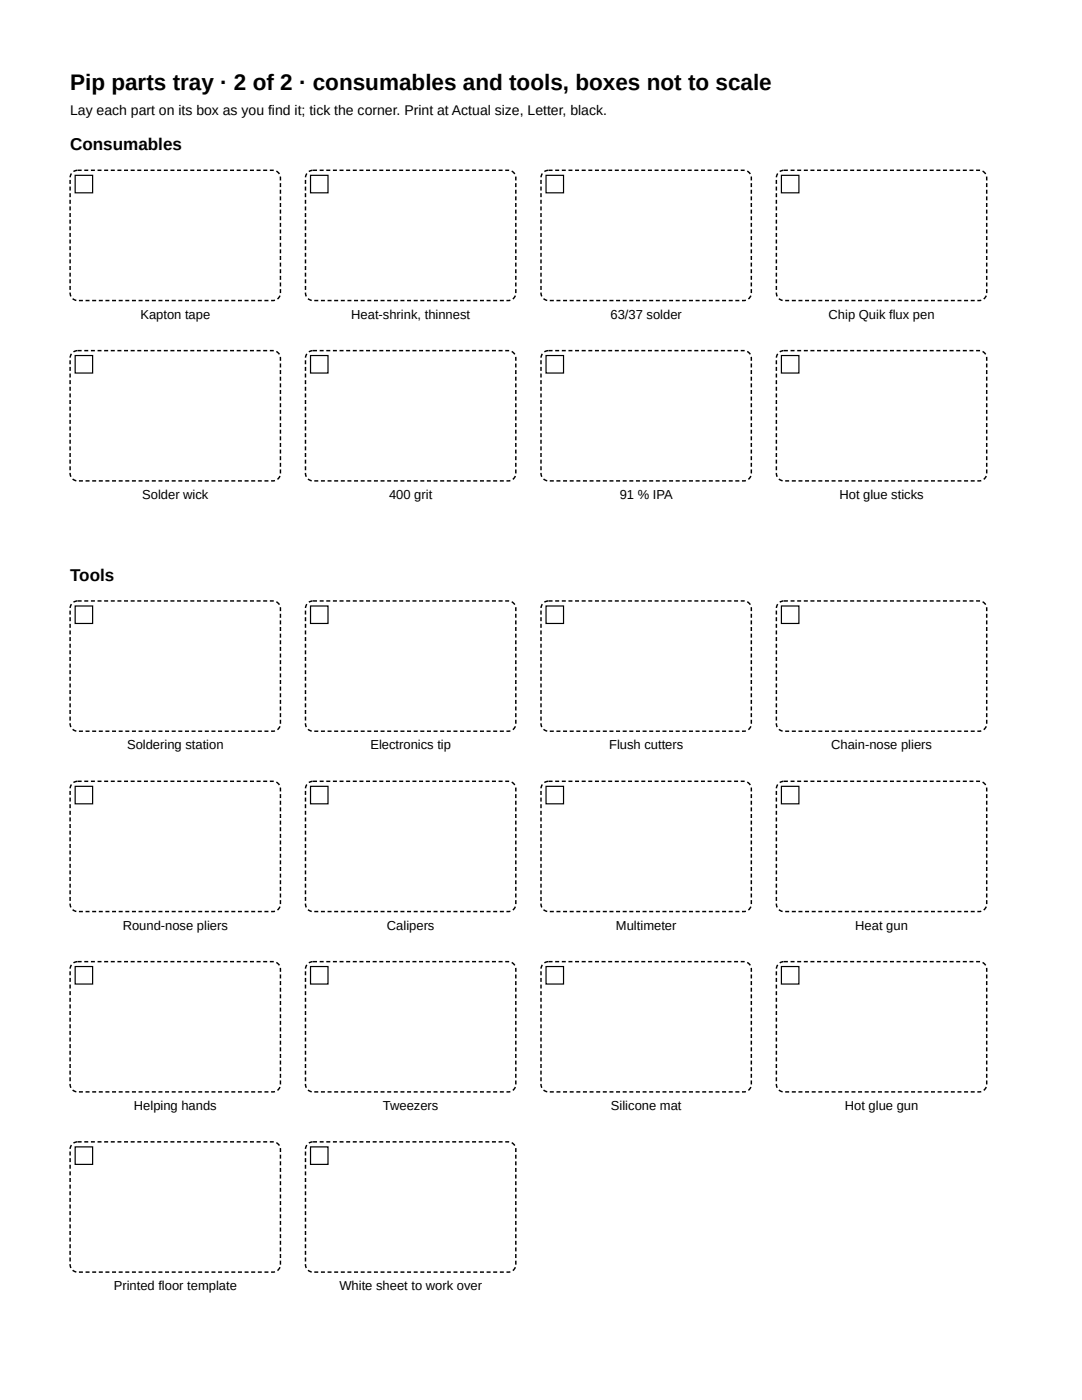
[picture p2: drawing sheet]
<svg xmlns="http://www.w3.org/2000/svg" width="216mm" height="279mm" viewBox="0 0 216 279" stroke-linecap="round" stroke-linejoin="round" font-family="sans-serif">
<defs><g id="words">
<text font-size="4.5" x="14" y="18">Pip parts tray · 2 of 2 · consumables and tools, boxes not to scale</text>
<g font-size="3.4">
<text x="14" y="30">Consumables</text>
<text x="14" y="115.9">Tools</text>
</g>
<text font-size="2.8" x="14" y="23">Lay each part on its box as you find it; tick the corner. Print at Actual size, Letter, black.</text>
<g font-size="2.6">
<text x="28" y="63.6">Kapton tape</text>
<text x="70.1" y="63.6">Heat-shrink, thinnest</text>
<text x="121.8" y="63.6">63/37 solder</text>
<text x="165.3" y="63.6">Chip Quik flux pen</text>
<text x="28.4" y="99.5">Solder wick</text>
<text x="77.6" y="99.5">400 grit</text>
<text x="123.6" y="99.5">91 % IPA</text>
<text x="167.5" y="99.5">Hot glue sticks</text>
<text x="25.3" y="149.5">Soldering station</text>
<text x="73.9" y="149.5">Electronics tip</text>
<text x="121.5" y="149.5">Flush cutters</text>
<text x="165.8" y="149.5">Chain-nose pliers</text>
<text x="24.5" y="185.5">Round-nose pliers</text>
<text x="77.2" y="185.5">Calipers</text>
<text x="122.9" y="185.5">Multimeter</text>
<text x="170.7" y="185.5">Heat gun</text>
<text x="26.7" y="221.5">Helping hands</text>
<text x="76.4" y="221.5">Tweezers</text>
<text x="121.9" y="221.5">Silicone mat</text>
<text x="168.6" y="221.5">Hot glue gun</text>
<text x="22.7" y="257.5">Printed floor template</text>
<text x="67.7" y="257.5">White sheet to work over</text>
</g>
</g></defs>
<g fill="#000">
<path d="M16.8 33.8h.8v.3h-.8zM18.1 33.8h.8v.3h-.8zM19.5 33.8h.8v.3h-.8zM20.8 33.8h.8v.3h-.8zM22.1 33.8h.8v.3h-.8zM23.4 33.8h.8v.3h-.8zM24.8 33.8h.7v.3h-.7zM26.1 33.8h.8v.3h-.8zM27.4 33.8h.8v.3h-.8zM28.7 33.8h.8v.3h-.8zM30 33.8h.8v.3h-.8zM31.4 33.8h.8v.3h-.8zM32.7 33.8h.8v.3h-.8zM34 33.8h.8v.3h-.8zM35.3 33.8h.8v.3h-.8zM36.7 33.8h.7v.3h-.7zM38 33.8h.8v.3h-.8zM39.3 33.8h.8v.3h-.8zM40.6 33.8h.8v.3h-.8zM41.9 33.8h.8v.3h-.8zM43.3 33.8h.8v.3h-.8zM44.6 33.8h.8v.3h-.8zM45.9 33.8h.8v.3h-.8zM47.2 33.8h.8v.3h-.8zM48.6 33.8h.7v.3h-.7zM49.9 33.8h.8v.3h-.8zM51.2 33.8h.8v.3h-.8zM52.5 33.8h.8v.3h-.8zM53.8 33.8l.8 .1v.2h-.8zM55.2 34l.7 .7-.3 .1-.5-.5zM55.8 35.3l.3-.1v.8h-.3zM55.8 36.5h.3v.8h-.3zM55.8 37.9h.3v.8h-.3zM55.8 39.2h.3v.8h-.3zM55.8 40.5h.3v.8h-.3zM55.8 41.8h.3v.8h-.3zM55.8 43.2h.3v.7h-.3zM55.8 44.5h.3v.8h-.3zM55.8 45.8h.3v.8h-.3zM55.8 47.1h.3v.8h-.3zM55.8 48.4h.3v.8h-.3zM55.8 49.8h.3v.8h-.3zM55.8 51.1h.3v.8h-.3zM55.8 52.4h.3v.8h-.3zM55.8 53.7h.3v.8h-.3zM55.8 55.1h.3v.7h-.3zM55.8 56.4h.3v.8h-.3zM55.8 57.7h.3v.8h-.3zM55.7 58.9l.3 .2-.5 .7-.2-.2zM54.1 59.8h.7l.1 .3h-.8zM52.8 59.8h.8v.3h-.8zM51.4 59.8h.8v.3h-.8zM50.1 59.8h.8v.3h-.8zM48.8 59.8h.8v.3h-.8zM47.5 59.8h.8v.3h-.8zM46.2 59.8h.8v.3h-.8zM44.8 59.8h.8v.3h-.8zM43.5 59.8h.8v.3h-.8zM42.2 59.8h.8v.3h-.8zM40.9 59.8h.8v.3h-.8zM39.5 59.8h.8v.3h-.8zM38.2 59.8h.8v.3h-.8zM36.9 59.8h.8v.3h-.8zM35.6 59.8h.8v.3h-.8zM34.3 59.8h.8v.3h-.8zM32.9 59.8h.8v.3h-.8zM31.6 59.8h.8v.3h-.8zM30.3 59.8h.8v.3h-.8zM29 59.8h.8v.3h-.8zM27.6 59.8h.8v.3h-.8zM26.3 59.8h.8v.3h-.8zM25 59.8h.8v.3h-.8zM23.7 59.8h.8v.3h-.8zM22.4 59.8h.8v.3h-.8zM21 59.8h.8v.3h-.8zM19.7 59.8h.8v.3h-.8zM18.4 59.8h.8v.3h-.8zM17.1 59.8h.8v.3h-.8zM15.7 59.8h.8v.3h-.8zM14.6 59.5l.7 .3-.1 .3-.8-.4zM13.8 58.4h.3l.2 .7-.3 .1zM13.8 57.1h.3v.8h-.3zM13.8 55.7h.3v.8h-.3zM13.8 54.4h.3v.8h-.3zM13.8 53.1h.3v.8h-.3zM13.8 51.8h.3v.8h-.3zM13.8 50.5h.3v.7h-.3zM13.8 49.1h.3v.8h-.3zM13.8 47.8h.3v.8h-.3zM13.8 46.5h.3v.8h-.3zM13.8 45.2h.3v.8h-.3zM13.8 43.8h.3v.8h-.3zM13.8 42.5h.3v.8h-.3zM13.8 41.2h.3v.8h-.3zM13.8 39.9h.3v.8h-.3zM13.8 38.6h.3v.7h-.3zM13.8 37.2h.3v.8h-.3zM13.8 35.9h.3v.8h-.3zM14.1 34.5l.3 .2-.3 .7h-.3zM14.6 34.1l.8-.3v.3l-.7 .3zM15.5 33.8h.8v.3h-.8z"/>
<path d="M63.8 33.8h.8v.3h-.8zM65.1 33.8h.8v.3h-.8zM66.4 33.8h.8v.3h-.8zM67.8 33.8h.7v.3h-.7zM69.1 33.8h.8v.3h-.8zM70.4 33.8h.8v.3h-.8zM71.7 33.8h.8v.3h-.8zM73 33.8h.8v.3h-.8zM74.4 33.8h.8v.3h-.8zM75.7 33.8h.8v.3h-.8zM77 33.8h.8v.3h-.8zM78.3 33.8h.8v.3h-.8zM79.7 33.8h.7v.3h-.7zM81 33.8h.8v.3h-.8zM82.3 33.8h.8v.3h-.8zM83.6 33.8h.8v.3h-.8zM84.9 33.8h.8v.3h-.8zM86.3 33.8h.8v.3h-.8zM87.6 33.8h.8v.3h-.8zM88.9 33.8h.8v.3h-.8zM90.2 33.8h.8v.3h-.8zM91.6 33.8h.7v.3h-.7zM92.9 33.8h.8v.3h-.8zM94.2 33.8h.8v.3h-.8zM95.5 33.8h.8v.3h-.8zM96.8 33.8h.8v.3h-.8zM98.2 33.8h.8v.3h-.8zM99.5 33.8h.8v.3h-.8zM100.8 33.8l.8 .1v.2h-.8zM102.2 34l.6 .7-.2 .1-.6-.5zM102.8 35.3l.2-.1 .1 .8h-.3zM102.8 36.5h.3v.8h-.3zM102.8 37.9h.3v.8h-.3zM102.8 39.2h.3v.8h-.3zM102.8 40.5h.3v.8h-.3zM102.8 41.8h.3v.8h-.3zM102.8 43.2h.3v.7h-.3zM102.8 44.5h.3v.8h-.3zM102.8 45.8h.3v.8h-.3zM102.8 47.1h.3v.8h-.3zM102.8 48.4h.3v.8h-.3zM102.8 49.8h.3v.8h-.3zM102.8 51.1h.3v.8h-.3zM102.8 52.4h.3v.8h-.3zM102.8 53.7h.3v.8h-.3zM102.8 55.1h.3v.7h-.3zM102.8 56.4h.3v.8h-.3zM102.8 57.7h.3v.8h-.3zM102.7 58.9l.3 .2-.6 .7-.2-.2zM101.1 59.8h.7l.1 .3h-.8zM99.7 59.8h.8v.3h-.8zM98.4 59.8h.8v.3h-.8zM97.1 59.8h.8v.3h-.8zM95.8 59.8h.8v.3h-.8zM94.4 59.8h.8v.3h-.8zM93.1 59.8h.8v.3h-.8zM91.8 59.8h.8v.3h-.8zM90.5 59.8h.8v.3h-.8zM89.2 59.8h.8v.3h-.8zM87.8 59.8h.8v.3h-.8zM86.5 59.8h.8v.3h-.8zM85.2 59.8h.8v.3h-.8zM83.9 59.8h.8v.3h-.8zM82.5 59.8h.8v.3h-.8zM81.2 59.8h.8v.3h-.8zM79.9 59.8h.8v.3h-.8zM78.6 59.8h.8v.3h-.8zM77.3 59.8h.8v.3h-.8zM75.9 59.8h.8v.3h-.8zM74.6 59.8h.8v.3h-.8zM73.3 59.8h.8v.3h-.8zM72 59.8h.8v.3h-.8zM70.6 59.8h.8v.3h-.8zM69.3 59.8h.8v.3h-.8zM68 59.8h.8v.3h-.8zM66.7 59.8h.8v.3h-.8zM65.4 59.8h.8v.3h-.8zM64 59.8h.8v.3h-.8zM62.7 59.8h.8v.3h-.8zM61.6 59.5l.6 .3v.3l-.8-.4zM60.8 58.4h.3l.1 .7-.2 .1zM60.8 57.1h.3v.8h-.3zM60.8 55.7h.3v.8h-.3zM60.8 54.4h.3v.8h-.3zM60.8 53.1h.3v.8h-.3zM60.8 51.8h.3v.8h-.3zM60.8 50.5h.3v.7h-.3zM60.8 49.1h.3v.8h-.3zM60.8 47.8h.3v.8h-.3zM60.8 46.5h.3v.8h-.3zM60.8 45.2h.3v.8h-.3zM60.8 43.8h.3v.8h-.3zM60.8 42.5h.3v.8h-.3zM60.8 41.2h.3v.8h-.3zM60.8 39.9h.3v.8h-.3zM60.8 38.6h.3v.7h-.3zM60.8 37.2h.3v.8h-.3zM60.8 35.9h.3v.8h-.3zM61.1 34.5l.2 .2-.2 .7h-.3zM61.6 34.1l.8-.3v.3l-.7 .3zM62.5 33.8h.8v.3h-.8z"/>
<path d="M110.8 33.8h.8v.3h-.8zM112.1 33.8h.8v.3h-.8zM113.4 33.8h.8v.3h-.8zM114.7 33.8h.8v.3h-.8zM116.1 33.8h.8v.3h-.8zM117.4 33.8h.8v.3h-.8zM118.7 33.8h.8v.3h-.8zM120 33.8h.8v.3h-.8zM121.4 33.8h.8v.3h-.8zM122.7 33.8h.8v.3h-.8zM124 33.8h.8v.3h-.8zM125.3 33.8h.8v.3h-.8zM126.6 33.8h.8v.3h-.8zM128 33.8h.8v.3h-.8zM129.3 33.8h.8v.3h-.8zM130.6 33.8h.8v.3h-.8zM131.9 33.8h.8v.3h-.8zM133.3 33.8h.8v.3h-.8zM134.6 33.8h.8v.3h-.8zM135.9 33.8h.8v.3h-.8zM137.2 33.8h.8v.3h-.8zM138.5 33.8h.8v.3h-.8zM139.9 33.8h.8v.3h-.8zM141.2 33.8h.8v.3h-.8zM142.5 33.8h.8v.3h-.8zM143.8 33.8h.8v.3h-.8zM145.2 33.8h.8v.3h-.8zM146.5 33.8h.8v.3h-.8zM147.8 33.8l.8 .1v.2h-.8zM149.2 34l.6 .7-.2 .1-.6-.5zM149.8 35.3l.2-.1 .1 .8h-.3zM149.8 36.5h.3v.8h-.3zM149.8 37.9h.3v.8h-.3zM149.8 39.2h.3v.8h-.3zM149.8 40.5h.3v.8h-.3zM149.8 41.8h.3v.8h-.3zM149.8 43.2h.3v.7h-.3zM149.8 44.5h.3v.8h-.3zM149.8 45.8h.3v.8h-.3zM149.8 47.1h.3v.8h-.3zM149.8 48.4h.3v.8h-.3zM149.8 49.8h.3v.8h-.3zM149.8 51.1h.3v.8h-.3zM149.8 52.4h.3v.8h-.3zM149.8 53.7h.3v.8h-.3zM149.8 55.1h.3v.7h-.3zM149.8 56.4h.3v.8h-.3zM149.8 57.7h.3v.8h-.3zM149.7 58.9l.3 .2-.6 .7-.2-.2zM148.1 59.8h.7l.1 .3h-.8zM146.7 59.8h.8v.3h-.8zM145.4 59.8h.8v.3h-.8zM144.1 59.8h.8v.3h-.8zM142.8 59.8h.8v.3h-.8zM141.4 59.8h.8v.3h-.8zM140.1 59.8h.8v.3h-.8zM138.8 59.8h.8v.3h-.8zM137.5 59.8h.8v.3h-.8zM136.2 59.8h.7v.3h-.7zM134.8 59.8h.8v.3h-.8zM133.5 59.8h.8v.3h-.8zM132.2 59.8h.8v.3h-.8zM130.9 59.8h.8v.3h-.8zM129.5 59.8h.8v.3h-.8zM128.2 59.8h.8v.3h-.8zM126.9 59.8h.8v.3h-.8zM125.6 59.8h.8v.3h-.8zM124.3 59.8h.7v.3h-.7zM122.9 59.8h.8v.3h-.8zM121.6 59.8h.8v.3h-.8zM120.3 59.8h.8v.3h-.8zM119 59.8h.8v.3h-.8zM117.6 59.8h.8v.3h-.8zM116.3 59.8h.8v.3h-.8zM115 59.8h.8v.3h-.8zM113.7 59.8h.8v.3h-.8zM112.4 59.8h.7v.3h-.7zM111 59.8h.8v.3h-.8zM109.7 59.8h.8v.3h-.8zM108.6 59.5l.6 .3v.3l-.8-.4zM107.8 58.4h.3l.1 .7-.2 .1zM107.8 57.1h.3v.8h-.3zM107.8 55.7h.3v.8h-.3zM107.8 54.4h.3v.8h-.3zM107.8 53.1h.3v.8h-.3zM107.8 51.8h.3v.8h-.3zM107.8 50.5h.3v.7h-.3zM107.8 49.1h.3v.8h-.3zM107.8 47.8h.3v.8h-.3zM107.8 46.5h.3v.8h-.3zM107.8 45.2h.3v.8h-.3zM107.8 43.8h.3v.8h-.3zM107.8 42.5h.3v.8h-.3zM107.8 41.2h.3v.8h-.3zM107.8 39.9h.3v.8h-.3zM107.8 38.6h.3v.7h-.3zM107.8 37.2h.3v.8h-.3zM107.8 35.9h.3v.8h-.3zM108.1 34.5l.2 .2-.2 .7h-.3zM108.5 34.1l.9-.3v.3l-.7 .3zM109.5 33.8h.8v.3h-.8z"/>
<path d="M157.7 33.8h.8v.3h-.8zM159.1 33.8h.8v.3h-.8zM160.4 33.8h.8v.3h-.8zM161.7 33.8h.8v.3h-.8zM163 33.8h.8v.3h-.8zM164.4 33.8h.8v.3h-.8zM165.7 33.8h.8v.3h-.8zM167 33.8h.8v.3h-.8zM168.3 33.8h.8v.3h-.8zM169.6 33.8h.8v.3h-.8zM171 33.8h.8v.3h-.8zM172.3 33.8h.8v.3h-.8zM173.6 33.8h.8v.3h-.8zM174.9 33.8h.8v.3h-.8zM176.3 33.8h.8v.3h-.8zM177.6 33.8h.8v.3h-.8zM178.9 33.8h.8v.3h-.8zM180.2 33.8h.8v.3h-.8zM181.5 33.8h.8v.3h-.8zM182.9 33.8h.8v.3h-.8zM184.2 33.8h.8v.3h-.8zM185.5 33.8h.8v.3h-.8zM186.8 33.8h.8v.3h-.8zM188.2 33.8h.8v.3h-.8zM189.5 33.8h.8v.3h-.8zM190.8 33.8h.8v.3h-.8zM192.1 33.8h.8v.3h-.8zM193.4 33.8h.8v.3h-.8zM194.8 33.8l.8 .1-.1 .2h-.7zM196.1 34l.7 .7-.2 .1-.6-.5zM196.7 35.3l.3-.1v.8h-.3zM196.7 36.5h.3v.8h-.3zM196.7 37.9h.3v.8h-.3zM196.7 39.2h.3v.8h-.3zM196.7 40.5h.3v.8h-.3zM196.7 41.8h.3v.8h-.3zM196.7 43.2h.3v.7h-.3zM196.7 44.5h.3v.8h-.3zM196.7 45.8h.3v.8h-.3zM196.7 47.1h.3v.8h-.3zM196.7 48.4h.3v.8h-.3zM196.7 49.8h.3v.8h-.3zM196.7 51.1h.3v.8h-.3zM196.7 52.4h.3v.8h-.3zM196.7 53.7h.3v.8h-.3zM196.7 55.1h.3v.7h-.3zM196.7 56.4h.3v.8h-.3zM196.7 57.7h.3v.8h-.3zM196.7 58.9l.2 .2-.5 .7-.2-.2zM195 59.8h.8v.3h-.8zM193.7 59.8h.8v.3h-.8zM192.4 59.8h.8v.3h-.8zM191.1 59.8h.7v.3h-.7zM189.7 59.8h.8v.3h-.8zM188.4 59.8h.8v.3h-.8zM187.1 59.8h.8v.3h-.8zM185.8 59.8h.8v.3h-.8zM184.4 59.8h.8v.3h-.8zM183.1 59.8h.8v.3h-.8zM181.8 59.8h.8v.3h-.8zM180.5 59.8h.8v.3h-.8zM179.2 59.8h.7v.3h-.7zM177.8 59.8h.8v.3h-.8zM176.5 59.8h.8v.3h-.8zM175.2 59.8h.8v.3h-.8zM173.9 59.8h.8v.3h-.8zM172.5 59.8h.8v.3h-.8zM171.2 59.8h.8v.3h-.8zM169.9 59.8h.8v.3h-.8zM168.6 59.8h.8v.3h-.8zM167.3 59.8h.7v.3h-.7zM165.9 59.8h.8v.3h-.8zM164.6 59.8h.8v.3h-.8zM163.3 59.8h.8v.3h-.8zM162 59.8h.8v.3h-.8zM160.6 59.8h.8v.3h-.8zM159.3 59.8h.8v.3h-.8zM158 59.8h.8v.3h-.8zM156.7 59.8h.8v.3h-.8zM155.5 59.5l.7 .3-.1 .3-.8-.4zM154.8 58.4h.3l.1 .7-.3 .1zM154.8 57.1h.3v.8h-.3zM154.8 55.7h.3v.8h-.3zM154.8 54.4h.3v.8h-.3zM154.8 53.1h.3v.8h-.3zM154.8 51.8h.3v.8h-.3zM154.8 50.5h.3v.7h-.3zM154.8 49.1h.3v.8h-.3zM154.8 47.8h.3v.8h-.3zM154.8 46.5h.3v.8h-.3zM154.8 45.2h.3v.8h-.3zM154.8 43.8h.3v.8h-.3zM154.8 42.5h.3v.8h-.3zM154.8 41.2h.3v.8h-.3zM154.8 39.9h.3v.8h-.3zM154.8 38.6h.3v.7h-.3zM154.8 37.2h.3v.8h-.3zM154.8 35.9h.3v.8h-.3zM155.1 34.5l.2 .2-.2 .7h-.3zM155.5 34.1l.8-.3 .1 .3-.7 .3zM156.4 33.8h.8v.3h-.8z"/>
<path d="M16.8 69.8h.8v.3h-.8zM18.1 69.8h.8v.3h-.8zM19.5 69.8h.8v.3h-.8zM20.8 69.8h.8v.3h-.8zM22.1 69.8h.8v.3h-.8zM23.4 69.8h.8v.3h-.8zM24.8 69.8h.7v.3h-.7zM26.1 69.8h.8v.3h-.8zM27.4 69.8h.8v.3h-.8zM28.7 69.8h.8v.3h-.8zM30 69.8h.8v.3h-.8zM31.4 69.8h.8v.3h-.8zM32.7 69.8h.8v.3h-.8zM34 69.8h.8v.3h-.8zM35.3 69.8h.8v.3h-.8zM36.7 69.8h.7v.3h-.7zM38 69.8h.8v.3h-.8zM39.3 69.8h.8v.3h-.8zM40.6 69.8h.8v.3h-.8zM41.9 69.8h.8v.3h-.8zM43.3 69.8h.8v.3h-.8zM44.6 69.8h.8v.3h-.8zM45.9 69.8h.8v.3h-.8zM47.2 69.8h.8v.3h-.8zM48.6 69.8h.7v.3h-.7zM49.9 69.8h.8v.3h-.8zM51.2 69.8h.8v.3h-.8zM52.5 69.8h.8v.3h-.8zM53.8 69.8h.8v.3h-.8zM55.2 70l.7 .6-.3 .2-.5-.5zM55.8 71.3l.3-.1v.8h-.3zM55.8 72.5h.3v.8h-.3zM55.8 73.9h.3v.8h-.3zM55.8 75.2h.3v.8h-.3zM55.8 76.5h.3v.8h-.3zM55.8 77.8h.3v.8h-.3zM55.8 79.1h.3v.8h-.3zM55.8 80.5h.3v.8h-.3zM55.8 81.8h.3v.8h-.3zM55.8 83.1h.3v.8h-.3zM55.8 84.4h.3v.8h-.3zM55.8 85.8h.3v.8h-.3zM55.8 87.1h.3v.8h-.3zM55.8 88.4h.3v.8h-.3zM55.8 89.7h.3v.8h-.3zM55.8 91h.3v.8h-.3zM55.8 92.4h.3v.8h-.3zM55.8 93.7h.3v.8h-.3zM55.7 94.9l.3 .1-.5 .8-.2-.3zM54.1 95.8h.7l.1 .3h-.8zM52.8 95.8h.8v.3h-.8zM51.4 95.8h.8v.3h-.8zM50.1 95.8h.8v.3h-.8zM48.8 95.8h.8v.3h-.8zM47.5 95.8h.8v.3h-.8zM46.2 95.8h.8v.3h-.8zM44.8 95.8h.8v.3h-.8zM43.5 95.8h.8v.3h-.8zM42.2 95.8h.8v.3h-.8zM40.9 95.8h.8v.3h-.8zM39.5 95.8h.8v.3h-.8zM38.2 95.8h.8v.3h-.8zM36.9 95.8h.8v.3h-.8zM35.6 95.8h.8v.3h-.8zM34.3 95.8h.8v.3h-.8zM32.9 95.8h.8v.3h-.8zM31.6 95.8h.8v.3h-.8zM30.3 95.8h.8v.3h-.8zM29 95.8h.8v.3h-.8zM27.6 95.8h.8v.3h-.8zM26.3 95.8h.8v.3h-.8zM25 95.8h.8v.3h-.8zM23.7 95.8h.8v.3h-.8zM22.4 95.8h.8v.3h-.8zM21 95.8h.8v.3h-.8zM19.7 95.8h.8v.3h-.8zM18.4 95.8h.8v.3h-.8zM17.1 95.8h.8v.3h-.8zM15.7 95.8h.8v.3h-.8zM14.6 95.5l.7 .3-.1 .3-.8-.4zM13.8 94.4h.3l.2 .7-.3 .1zM13.8 93.1h.3v.8h-.3zM13.8 91.7h.3v.8h-.3zM13.8 90.4h.3v.8h-.3zM13.8 89.1h.3v.8h-.3zM13.8 87.8h.3v.8h-.3zM13.8 86.4h.3v.8h-.3zM13.8 85.1h.3v.8h-.3zM13.8 83.8h.3v.8h-.3zM13.8 82.5h.3v.8h-.3zM13.8 81.2h.3v.7h-.3zM13.8 79.8h.3v.8h-.3zM13.8 78.5h.3v.8h-.3zM13.8 77.2h.3v.8h-.3zM13.8 75.9h.3v.8h-.3zM13.8 74.5h.3v.8h-.3zM13.8 73.2h.3v.8h-.3zM13.8 71.9h.3v.8h-.3zM14.1 70.5l.3 .2-.3 .7h-.3zM14.6 70.1l.8-.3v.3l-.7 .2zM15.5 69.8h.8v.3h-.8z"/>
<path d="M63.8 69.8h.8v.3h-.8zM65.1 69.8h.8v.3h-.8zM66.4 69.8h.8v.3h-.8zM67.8 69.8h.7v.3h-.7zM69.1 69.8h.8v.3h-.8zM70.4 69.8h.8v.3h-.8zM71.7 69.8h.8v.3h-.8zM73 69.8h.8v.3h-.8zM74.4 69.8h.8v.3h-.8zM75.7 69.8h.8v.3h-.8zM77 69.8h.8v.3h-.8zM78.3 69.8h.8v.3h-.8zM79.7 69.8h.7v.3h-.7zM81 69.8h.8v.3h-.8zM82.3 69.8h.8v.3h-.8zM83.6 69.8h.8v.3h-.8zM84.9 69.8h.8v.3h-.8zM86.3 69.8h.8v.3h-.8zM87.6 69.8h.8v.3h-.8zM88.9 69.8h.8v.3h-.8zM90.2 69.8h.8v.3h-.8zM91.6 69.8h.7v.3h-.7zM92.9 69.8h.8v.3h-.8zM94.2 69.8h.8v.3h-.8zM95.5 69.8h.8v.3h-.8zM96.8 69.8h.8v.3h-.8zM98.2 69.8h.8v.3h-.8zM99.5 69.8h.8v.3h-.8zM100.8 69.8h.8v.3h-.8zM102.2 70l.6 .6-.2 .2-.6-.5zM102.8 71.3l.2-.1 .1 .8h-.3zM102.8 72.5h.3v.8h-.3zM102.8 73.9h.3v.8h-.3zM102.8 75.2h.3v.8h-.3zM102.8 76.5h.3v.8h-.3zM102.8 77.8h.3v.8h-.3zM102.8 79.1h.3v.8h-.3zM102.8 80.5h.3v.8h-.3zM102.8 81.8h.3v.8h-.3zM102.8 83.1h.3v.8h-.3zM102.8 84.4h.3v.8h-.3zM102.8 85.8h.3v.8h-.3zM102.8 87.1h.3v.8h-.3zM102.8 88.4h.3v.8h-.3zM102.8 89.7h.3v.8h-.3zM102.8 91h.3v.8h-.3zM102.8 92.4h.3v.8h-.3zM102.8 93.7h.3v.8h-.3zM102.7 94.9l.3 .1-.6 .8-.2-.3zM101.1 95.8h.7l.1 .3h-.8zM99.7 95.8h.8v.3h-.8zM98.4 95.8h.8v.3h-.8zM97.1 95.8h.8v.3h-.8zM95.8 95.8h.8v.3h-.8zM94.4 95.8h.8v.3h-.8zM93.1 95.8h.8v.3h-.8zM91.8 95.8h.8v.3h-.8zM90.5 95.8h.8v.3h-.8zM89.2 95.8h.8v.3h-.8zM87.8 95.8h.8v.3h-.8zM86.5 95.8h.8v.3h-.8zM85.2 95.8h.8v.3h-.8zM83.9 95.8h.8v.3h-.8zM82.5 95.8h.8v.3h-.8zM81.2 95.8h.8v.3h-.8zM79.9 95.8h.8v.3h-.8zM78.6 95.8h.8v.3h-.8zM77.3 95.8h.8v.3h-.8zM75.9 95.8h.8v.3h-.8zM74.6 95.8h.8v.3h-.8zM73.3 95.8h.8v.3h-.8zM72 95.8h.8v.3h-.8zM70.6 95.8h.8v.3h-.8zM69.3 95.8h.8v.3h-.8zM68 95.8h.8v.3h-.8zM66.7 95.8h.8v.3h-.8zM65.4 95.8h.8v.3h-.8zM64 95.8h.8v.3h-.8zM62.7 95.8h.8v.3h-.8zM61.6 95.5l.6 .3v.3l-.8-.4zM60.8 94.4h.3l.1 .7-.2 .1zM60.8 93.1h.3v.8h-.3zM60.8 91.7h.3v.8h-.3zM60.8 90.4h.3v.8h-.3zM60.8 89.1h.3v.8h-.3zM60.8 87.8h.3v.8h-.3zM60.8 86.4h.3v.8h-.3zM60.8 85.1h.3v.8h-.3zM60.8 83.8h.3v.8h-.3zM60.8 82.5h.3v.8h-.3zM60.8 81.2h.3v.7h-.3zM60.8 79.8h.3v.8h-.3zM60.8 78.5h.3v.8h-.3zM60.8 77.2h.3v.8h-.3zM60.8 75.9h.3v.8h-.3zM60.8 74.5h.3v.8h-.3zM60.8 73.2h.3v.8h-.3zM60.8 71.9h.3v.8h-.3zM61.1 70.5l.2 .2-.2 .7h-.3zM61.6 70.1l.8-.3v.3l-.7 .2zM62.5 69.8h.8v.3h-.8z"/>
<path d="M110.8 69.8h.8v.3h-.8zM112.1 69.8h.8v.3h-.8zM113.4 69.8h.8v.3h-.8zM114.7 69.8h.8v.3h-.8zM116.1 69.8h.8v.3h-.8zM117.4 69.8h.8v.3h-.8zM118.7 69.8h.8v.3h-.8zM120 69.8h.8v.3h-.8zM121.4 69.8h.8v.3h-.8zM122.7 69.8h.8v.3h-.8zM124 69.8h.8v.3h-.8zM125.3 69.8h.8v.3h-.8zM126.6 69.8h.8v.3h-.8zM128 69.8h.8v.3h-.8zM129.3 69.8h.8v.3h-.8zM130.6 69.8h.8v.3h-.8zM131.9 69.8h.8v.3h-.8zM133.3 69.8h.8v.3h-.8zM134.6 69.8h.8v.3h-.8zM135.9 69.8h.8v.3h-.8zM137.2 69.8h.8v.3h-.8zM138.5 69.8h.8v.3h-.8zM139.9 69.8h.8v.3h-.8zM141.2 69.8h.8v.3h-.8zM142.5 69.8h.8v.3h-.8zM143.8 69.8h.8v.3h-.8zM145.2 69.8h.8v.3h-.8zM146.5 69.8h.8v.3h-.8zM147.8 69.8h.8v.3h-.8zM149.2 70l.6 .6-.2 .2-.6-.5zM149.8 71.3l.2-.1 .1 .8h-.3zM149.8 72.5h.3v.8h-.3zM149.8 73.9h.3v.8h-.3zM149.8 75.2h.3v.8h-.3zM149.8 76.5h.3v.8h-.3zM149.8 77.8h.3v.8h-.3zM149.8 79.1h.3v.8h-.3zM149.8 80.5h.3v.8h-.3zM149.8 81.8h.3v.8h-.3zM149.8 83.1h.3v.8h-.3zM149.8 84.4h.3v.8h-.3zM149.8 85.8h.3v.8h-.3zM149.8 87.1h.3v.8h-.3zM149.8 88.4h.3v.8h-.3zM149.8 89.7h.3v.8h-.3zM149.8 91h.3v.8h-.3zM149.8 92.4h.3v.8h-.3zM149.8 93.7h.3v.8h-.3zM149.7 94.9l.3 .1-.6 .8-.2-.3zM148.1 95.8h.7l.1 .3h-.8zM146.7 95.8h.8v.3h-.8zM145.4 95.8h.8v.3h-.8zM144.1 95.8h.8v.3h-.8zM142.8 95.8h.8v.3h-.8zM141.4 95.8h.8v.3h-.8zM140.1 95.8h.8v.3h-.8zM138.8 95.8h.8v.3h-.8zM137.5 95.8h.8v.3h-.8zM136.2 95.8h.7v.3h-.7zM134.8 95.8h.8v.3h-.8zM133.5 95.8h.8v.3h-.8zM132.2 95.8h.8v.3h-.8zM130.9 95.8h.8v.3h-.8zM129.5 95.8h.8v.3h-.8zM128.2 95.8h.8v.3h-.8zM126.9 95.8h.8v.3h-.8zM125.6 95.8h.8v.3h-.8zM124.3 95.8h.7v.3h-.7zM122.9 95.8h.8v.3h-.8zM121.6 95.8h.8v.3h-.8zM120.3 95.8h.8v.3h-.8zM119 95.8h.8v.3h-.8zM117.6 95.8h.8v.3h-.8zM116.3 95.8h.8v.3h-.8zM115 95.8h.8v.3h-.8zM113.7 95.8h.8v.3h-.8zM112.4 95.8h.7v.3h-.7zM111 95.8h.8v.3h-.8zM109.7 95.8h.8v.3h-.8zM108.6 95.5l.6 .3v.3l-.8-.4zM107.8 94.4h.3l.1 .7-.2 .1zM107.8 93.1h.3v.8h-.3zM107.8 91.7h.3v.8h-.3zM107.8 90.4h.3v.8h-.3zM107.8 89.1h.3v.8h-.3zM107.8 87.8h.3v.8h-.3zM107.8 86.4h.3v.8h-.3zM107.8 85.1h.3v.8h-.3zM107.8 83.8h.3v.8h-.3zM107.8 82.5h.3v.8h-.3zM107.8 81.2h.3v.7h-.3zM107.8 79.8h.3v.8h-.3zM107.8 78.5h.3v.8h-.3zM107.8 77.2h.3v.8h-.3zM107.8 75.9h.3v.8h-.3zM107.8 74.5h.3v.8h-.3zM107.8 73.2h.3v.8h-.3zM107.8 71.9h.3v.8h-.3zM108.1 70.5l.2 .2-.2 .7h-.3zM108.5 70.1l.9-.3v.3l-.7 .2zM109.5 69.8h.8v.3h-.8z"/>
<path d="M157.7 69.8h.8v.3h-.8zM159.1 69.8h.8v.3h-.8zM160.4 69.8h.8v.3h-.8zM161.7 69.8h.8v.3h-.8zM163 69.8h.8v.3h-.8zM164.4 69.8h.8v.3h-.8zM165.7 69.8h.8v.3h-.8zM167 69.8h.8v.3h-.8zM168.3 69.8h.8v.3h-.8zM169.6 69.8h.8v.3h-.8zM171 69.8h.8v.3h-.8zM172.3 69.8h.8v.3h-.8zM173.6 69.8h.8v.3h-.8zM174.9 69.8h.8v.3h-.8zM176.3 69.8h.8v.3h-.8zM177.6 69.8h.8v.3h-.8zM178.9 69.8h.8v.3h-.8zM180.2 69.8h.8v.3h-.8zM181.5 69.8h.8v.3h-.8zM182.9 69.8h.8v.3h-.8zM184.2 69.8h.8v.3h-.8zM185.5 69.8h.8v.3h-.8zM186.8 69.8h.8v.3h-.8zM188.2 69.8h.8v.3h-.8zM189.5 69.8h.8v.3h-.8zM190.8 69.8h.8v.3h-.8zM192.1 69.8h.8v.3h-.8zM193.4 69.8h.8v.3h-.8zM194.8 69.8h.8l-.1 .3h-.7zM196.1 70l.7 .6-.2 .2-.6-.5zM196.7 71.3l.3-.1v.8h-.3zM196.7 72.5h.3v.8h-.3zM196.7 73.9h.3v.8h-.3zM196.7 75.2h.3v.8h-.3zM196.7 76.5h.3v.8h-.3zM196.7 77.8h.3v.8h-.3zM196.7 79.1h.3v.8h-.3zM196.7 80.5h.3v.8h-.3zM196.7 81.8h.3v.8h-.3zM196.7 83.1h.3v.8h-.3zM196.7 84.4h.3v.8h-.3zM196.7 85.8h.3v.8h-.3zM196.7 87.1h.3v.8h-.3zM196.7 88.4h.3v.8h-.3zM196.7 89.7h.3v.8h-.3zM196.7 91h.3v.8h-.3zM196.7 92.4h.3v.8h-.3zM196.7 93.7h.3v.8h-.3zM196.7 94.9l.2 .1-.5 .8-.2-.3zM195 95.8h.8v.3h-.8zM193.7 95.8h.8v.3h-.8zM192.4 95.8h.8v.3h-.8zM191.1 95.8h.7v.3h-.7zM189.7 95.8h.8v.3h-.8zM188.4 95.8h.8v.3h-.8zM187.1 95.8h.8v.3h-.8zM185.8 95.8h.8v.3h-.8zM184.4 95.8h.8v.3h-.8zM183.1 95.8h.8v.3h-.8zM181.8 95.8h.8v.3h-.8zM180.5 95.8h.8v.3h-.8zM179.2 95.8h.7v.3h-.7zM177.8 95.8h.8v.3h-.8zM176.5 95.8h.8v.3h-.8zM175.2 95.8h.8v.3h-.8zM173.9 95.8h.8v.3h-.8zM172.5 95.8h.8v.3h-.8zM171.2 95.8h.8v.3h-.8zM169.9 95.8h.8v.3h-.8zM168.6 95.8h.8v.3h-.8zM167.3 95.8h.7v.3h-.7zM165.9 95.8h.8v.3h-.8zM164.6 95.8h.8v.3h-.8zM163.3 95.8h.8v.3h-.8zM162 95.8h.8v.3h-.8zM160.6 95.8h.8v.3h-.8zM159.3 95.8h.8v.3h-.8zM158 95.8h.8v.3h-.8zM156.7 95.8h.8v.3h-.8zM155.5 95.5l.7 .3-.1 .3-.8-.4zM154.8 94.4h.3l.1 .7-.3 .1zM154.8 93.1h.3v.8h-.3zM154.8 91.7h.3v.8h-.3zM154.8 90.4h.3v.8h-.3zM154.8 89.1h.3v.8h-.3zM154.8 87.8h.3v.8h-.3zM154.8 86.4h.3v.8h-.3zM154.8 85.1h.3v.8h-.3zM154.8 83.8h.3v.8h-.3zM154.8 82.5h.3v.8h-.3zM154.8 81.2h.3v.7h-.3zM154.8 79.8h.3v.8h-.3zM154.8 78.5h.3v.8h-.3zM154.8 77.2h.3v.8h-.3zM154.8 75.9h.3v.8h-.3zM154.8 74.5h.3v.8h-.3zM154.8 73.2h.3v.8h-.3zM154.8 71.9h.3v.8h-.3zM155.1 70.5l.2 .2-.2 .7h-.3zM155.5 70.1l.8-.3 .1 .3-.7 .2zM156.4 69.8h.8v.3h-.8z"/>
<path d="M16.8 119.8h.8v.3h-.8zM18.1 119.8h.8v.3h-.8zM19.5 119.8h.8v.3h-.8zM20.8 119.8h.8v.3h-.8zM22.1 119.8h.8v.3h-.8zM23.4 119.8h.8v.3h-.8zM24.8 119.8h.7v.3h-.7zM26.1 119.8h.8v.3h-.8zM27.4 119.8h.8v.3h-.8zM28.7 119.8h.8v.3h-.8zM30 119.8h.8v.3h-.8zM31.4 119.8h.8v.3h-.8zM32.7 119.8h.8v.3h-.8zM34 119.8h.8v.3h-.8zM35.3 119.8h.8v.3h-.8zM36.7 119.8h.7v.3h-.7zM38 119.8h.8v.3h-.8zM39.3 119.8h.8v.3h-.8zM40.6 119.8h.8v.3h-.8zM41.9 119.8h.8v.3h-.8zM43.3 119.8h.8v.3h-.8zM44.6 119.8h.8v.3h-.8zM45.9 119.8h.8v.3h-.8zM47.2 119.8h.8v.3h-.8zM48.6 119.8h.7v.3h-.7zM49.9 119.8h.8v.3h-.8zM51.2 119.8h.8v.3h-.8zM52.5 119.8h.8v.3h-.8zM53.8 119.8h.8v.3h-.8zM55.2 120l.7 .6-.3 .1-.5-.5zM55.8 121.2h.3v.8h-.3zM55.8 122.5h.3v.8h-.3zM55.8 123.8h.3v.8h-.3zM55.8 125.1h.3v.8h-.3zM55.8 126.5h.3v.8h-.3zM55.8 127.8h.3v.8h-.3zM55.8 129.1h.3v.8h-.3zM55.8 130.4h.3v.8h-.3zM55.8 131.7h.3v.8h-.3zM55.8 133.1h.3v.8h-.3zM55.8 134.4h.3v.8h-.3zM55.8 135.7h.3v.8h-.3zM55.8 137h.3v.8h-.3zM55.8 138.4h.3v.8h-.3zM55.8 139.7h.3v.8h-.3zM55.8 141h.3v.8h-.3zM55.8 142.3h.3v.8h-.3zM55.8 143.6h.3v.8h-.3zM55.7 144.9l.3 .1-.5 .7-.2-.2zM54.1 145.8l.7-.1 .1 .3-.8 .1zM52.8 145.8h.8v.3h-.8zM51.4 145.8h.8v.3h-.8zM50.1 145.8h.8v.3h-.8zM48.8 145.8h.8v.3h-.8zM47.5 145.8h.8v.3h-.8zM46.2 145.8h.8v.3h-.8zM44.8 145.8h.8v.3h-.8zM43.5 145.8h.8v.3h-.8zM42.2 145.8h.8v.3h-.8zM40.9 145.8h.8v.3h-.8zM39.5 145.8h.8v.3h-.8zM38.2 145.8h.8v.3h-.8zM36.9 145.8h.8v.3h-.8zM35.6 145.8h.8v.3h-.8zM34.3 145.8h.8v.3h-.8zM32.9 145.8h.8v.3h-.8zM31.6 145.8h.8v.3h-.8zM30.3 145.8h.8v.3h-.8zM29 145.8h.8v.3h-.8zM27.6 145.8h.8v.3h-.8zM26.3 145.8h.8v.3h-.8zM25 145.8h.8v.3h-.8zM23.7 145.8h.8v.3h-.8zM22.4 145.8h.8v.3h-.8zM21 145.8h.8v.3h-.8zM19.7 145.8h.8v.3h-.8zM18.4 145.8h.8v.3h-.8zM17.1 145.8h.8v.3h-.8zM15.7 145.8h.8v.3h-.8zM14.6 145.4l.7 .4-.1 .2-.8-.3zM13.8 144.3h.3l.2 .7-.3 .2zM13.8 143h.3v.8h-.3zM13.8 141.7h.3v.8h-.3zM13.8 140.4h.3v.8h-.3zM13.8 139h.3v.8h-.3zM13.8 137.7h.3v.8h-.3zM13.8 136.4h.3v.8h-.3zM13.8 135.1h.3v.8h-.3zM13.8 133.8h.3v.7h-.3zM13.8 132.4h.3v.8h-.3zM13.8 131.1h.3v.8h-.3zM13.8 129.8h.3v.8h-.3zM13.8 128.5h.3v.8h-.3zM13.8 127.1h.3v.8h-.3zM13.8 125.8h.3v.8h-.3zM13.8 124.5h.3v.8h-.3zM13.8 123.2h.3v.8h-.3zM13.8 121.9h.3v.7h-.3zM14.1 120.5l.3 .2-.3 .6h-.3zM14.6 120.1l.8-.3v.3l-.7 .2zM15.5 119.8h.8v.3h-.8z"/>
<path d="M63.8 119.8h.8v.3h-.8zM65.1 119.8h.8v.3h-.8zM66.4 119.8h.8v.3h-.8zM67.8 119.8h.7v.3h-.7zM69.1 119.8h.8v.3h-.8zM70.4 119.8h.8v.3h-.8zM71.7 119.8h.8v.3h-.8zM73 119.8h.8v.3h-.8zM74.4 119.8h.8v.3h-.8zM75.7 119.8h.8v.3h-.8zM77 119.8h.8v.3h-.8zM78.3 119.8h.8v.3h-.8zM79.7 119.8h.7v.3h-.7zM81 119.8h.8v.3h-.8zM82.3 119.8h.8v.3h-.8zM83.6 119.8h.8v.3h-.8zM84.9 119.8h.8v.3h-.8zM86.3 119.8h.8v.3h-.8zM87.6 119.8h.8v.3h-.8zM88.9 119.8h.8v.3h-.8zM90.2 119.8h.8v.3h-.8zM91.6 119.8h.7v.3h-.7zM92.9 119.8h.8v.3h-.8zM94.2 119.8h.8v.3h-.8zM95.5 119.8h.8v.3h-.8zM96.8 119.8h.8v.3h-.8zM98.2 119.8h.8v.3h-.8zM99.5 119.8h.8v.3h-.8zM100.8 119.8h.8v.3h-.8zM102.2 120l.6 .6-.2 .1-.6-.5zM102.8 121.2h.2l.1 .8h-.3zM102.8 122.5h.3v.8h-.3zM102.8 123.8h.3v.8h-.3zM102.8 125.1h.3v.8h-.3zM102.8 126.5h.3v.8h-.3zM102.8 127.8h.3v.8h-.3zM102.8 129.1h.3v.8h-.3zM102.8 130.4h.3v.8h-.3zM102.8 131.7h.3v.8h-.3zM102.8 133.1h.3v.8h-.3zM102.8 134.4h.3v.8h-.3zM102.8 135.7h.3v.8h-.3zM102.8 137h.3v.8h-.3zM102.8 138.4h.3v.8h-.3zM102.8 139.7h.3v.8h-.3zM102.8 141h.3v.8h-.3zM102.8 142.3h.3v.8h-.3zM102.8 143.6h.3v.8h-.3zM102.7 144.9l.3 .1-.6 .7-.2-.2zM101.1 145.8l.7-.1 .1 .3-.8 .1zM99.7 145.8h.8v.3h-.8zM98.4 145.8h.8v.3h-.8zM97.1 145.8h.8v.3h-.8zM95.8 145.8h.8v.3h-.8zM94.4 145.8h.8v.3h-.8zM93.1 145.8h.8v.3h-.8zM91.8 145.8h.8v.3h-.8zM90.5 145.8h.8v.3h-.8zM89.2 145.8h.8v.3h-.8zM87.8 145.8h.8v.3h-.8zM86.5 145.8h.8v.3h-.8zM85.2 145.8h.8v.3h-.8zM83.9 145.8h.8v.3h-.8zM82.5 145.8h.8v.3h-.8zM81.2 145.8h.8v.3h-.8zM79.9 145.8h.8v.3h-.8zM78.6 145.8h.8v.3h-.8zM77.3 145.8h.8v.3h-.8zM75.9 145.8h.8v.3h-.8zM74.6 145.8h.8v.3h-.8zM73.3 145.8h.8v.3h-.8zM72 145.8h.8v.3h-.8zM70.6 145.8h.8v.3h-.8zM69.3 145.8h.8v.3h-.8zM68 145.8h.8v.3h-.8zM66.7 145.8h.8v.3h-.8zM65.4 145.8h.8v.3h-.8zM64 145.8h.8v.3h-.8zM62.7 145.8h.8v.3h-.8zM61.6 145.4l.6 .4v.2l-.8-.3zM60.8 144.3h.3l.1 .7-.2 .2zM60.8 143h.3v.8h-.3zM60.8 141.7h.3v.8h-.3zM60.8 140.4h.3v.8h-.3zM60.8 139h.3v.8h-.3zM60.8 137.7h.3v.8h-.3zM60.8 136.4h.3v.8h-.3zM60.8 135.1h.3v.8h-.3zM60.8 133.8h.3v.7h-.3zM60.8 132.4h.3v.8h-.3zM60.8 131.1h.3v.8h-.3zM60.8 129.8h.3v.8h-.3zM60.8 128.5h.3v.8h-.3zM60.8 127.1h.3v.8h-.3zM60.8 125.8h.3v.8h-.3zM60.8 124.5h.3v.8h-.3zM60.8 123.2h.3v.8h-.3zM60.8 121.9h.3v.7h-.3zM61.1 120.5l.2 .2-.2 .6h-.3zM61.6 120.1l.8-.3v.3l-.7 .2zM62.5 119.8h.8v.3h-.8z"/>
<path d="M110.8 119.8h.8v.3h-.8zM112.1 119.8h.8v.3h-.8zM113.4 119.8h.8v.3h-.8zM114.7 119.8h.8v.3h-.8zM116.1 119.8h.8v.3h-.8zM117.4 119.8h.8v.3h-.8zM118.7 119.8h.8v.3h-.8zM120 119.8h.8v.3h-.8zM121.4 119.8h.8v.3h-.8zM122.7 119.8h.8v.3h-.8zM124 119.8h.8v.3h-.8zM125.3 119.8h.8v.3h-.8zM126.6 119.8h.8v.3h-.8zM128 119.8h.8v.3h-.8zM129.3 119.8h.8v.3h-.8zM130.6 119.8h.8v.3h-.8zM131.9 119.8h.8v.3h-.8zM133.3 119.8h.8v.3h-.8zM134.6 119.8h.8v.3h-.8zM135.9 119.8h.8v.3h-.8zM137.2 119.8h.8v.3h-.8zM138.5 119.8h.8v.3h-.8zM139.9 119.8h.8v.3h-.8zM141.2 119.8h.8v.3h-.8zM142.5 119.8h.8v.3h-.8zM143.8 119.8h.8v.3h-.8zM145.2 119.8h.8v.3h-.8zM146.5 119.8h.8v.3h-.8zM147.8 119.8h.8v.3h-.8zM149.2 120l.6 .6-.2 .1-.6-.5zM149.8 121.2h.2l.1 .8h-.3zM149.8 122.5h.3v.8h-.3zM149.8 123.8h.3v.8h-.3zM149.8 125.1h.3v.8h-.3zM149.8 126.5h.3v.8h-.3zM149.8 127.8h.3v.8h-.3zM149.8 129.1h.3v.8h-.3zM149.8 130.4h.3v.8h-.3zM149.8 131.7h.3v.8h-.3zM149.8 133.1h.3v.8h-.3zM149.8 134.4h.3v.8h-.3zM149.8 135.7h.3v.8h-.3zM149.8 137h.3v.8h-.3zM149.8 138.4h.3v.8h-.3zM149.8 139.7h.3v.8h-.3zM149.8 141h.3v.8h-.3zM149.8 142.3h.3v.8h-.3zM149.8 143.6h.3v.8h-.3zM149.7 144.9l.3 .1-.6 .7-.2-.2zM148.1 145.8l.7-.1 .1 .3-.8 .1zM146.7 145.8h.8v.3h-.8zM145.4 145.8h.8v.3h-.8zM144.1 145.8h.8v.3h-.8zM142.8 145.8h.8v.3h-.8zM141.4 145.8h.8v.3h-.8zM140.1 145.8h.8v.3h-.8zM138.8 145.8h.8v.3h-.8zM137.5 145.8h.8v.3h-.8zM136.2 145.8h.7v.3h-.7zM134.8 145.8h.8v.3h-.8zM133.5 145.8h.8v.3h-.8zM132.2 145.8h.8v.3h-.8zM130.9 145.8h.8v.3h-.8zM129.5 145.8h.8v.3h-.8zM128.2 145.8h.8v.3h-.8zM126.9 145.8h.8v.3h-.8zM125.6 145.8h.8v.3h-.8zM124.3 145.8h.7v.3h-.7zM122.9 145.8h.8v.3h-.8zM121.6 145.8h.8v.3h-.8zM120.3 145.8h.8v.3h-.8zM119 145.8h.8v.3h-.8zM117.6 145.8h.8v.3h-.8zM116.3 145.8h.8v.3h-.8zM115 145.8h.8v.3h-.8zM113.7 145.8h.8v.3h-.8zM112.4 145.8h.7v.3h-.7zM111 145.8h.8v.3h-.8zM109.7 145.8h.8v.3h-.8zM108.6 145.4l.6 .4v.2l-.8-.3zM107.8 144.3h.3l.1 .7-.2 .2zM107.8 143h.3v.8h-.3zM107.8 141.7h.3v.8h-.3zM107.8 140.4h.3v.8h-.3zM107.8 139h.3v.8h-.3zM107.8 137.7h.3v.8h-.3zM107.8 136.4h.3v.8h-.3zM107.8 135.1h.3v.8h-.3zM107.8 133.8h.3v.7h-.3zM107.8 132.4h.3v.8h-.3zM107.8 131.1h.3v.8h-.3zM107.8 129.8h.3v.8h-.3zM107.8 128.5h.3v.8h-.3zM107.8 127.1h.3v.8h-.3zM107.8 125.8h.3v.8h-.3zM107.8 124.5h.3v.8h-.3zM107.8 123.2h.3v.8h-.3zM107.8 121.9h.3v.7h-.3zM108.1 120.5l.2 .2-.2 .6h-.3zM108.5 120.1l.9-.3v.3l-.7 .2zM109.5 119.8h.8v.3h-.8z"/>
<path d="M157.7 119.8h.8v.3h-.8zM159.1 119.8h.8v.3h-.8zM160.4 119.8h.8v.3h-.8zM161.7 119.8h.8v.3h-.8zM163 119.8h.8v.3h-.8zM164.4 119.8h.8v.3h-.8zM165.7 119.8h.8v.3h-.8zM167 119.8h.8v.3h-.8zM168.3 119.8h.8v.3h-.8zM169.6 119.8h.8v.3h-.8zM171 119.8h.8v.3h-.8zM172.3 119.8h.8v.3h-.8zM173.6 119.8h.8v.3h-.8zM174.9 119.8h.8v.3h-.8zM176.3 119.8h.8v.3h-.8zM177.6 119.8h.8v.3h-.8zM178.9 119.8h.8v.3h-.8zM180.2 119.8h.8v.3h-.8zM181.5 119.8h.8v.3h-.8zM182.9 119.8h.8v.3h-.8zM184.2 119.8h.8v.3h-.8zM185.5 119.8h.8v.3h-.8zM186.8 119.8h.8v.3h-.8zM188.2 119.8h.8v.3h-.8zM189.5 119.8h.8v.3h-.8zM190.8 119.8h.8v.3h-.8zM192.1 119.8h.8v.3h-.8zM193.4 119.8h.8v.3h-.8zM194.8 119.8h.8l-.1 .3h-.7zM196.1 120l.7 .6-.2 .1-.6-.5zM196.7 121.2h.3v.8h-.3zM196.7 122.5h.3v.8h-.3zM196.7 123.8h.3v.8h-.3zM196.7 125.1h.3v.8h-.3zM196.7 126.5h.3v.8h-.3zM196.7 127.8h.3v.8h-.3zM196.7 129.1h.3v.8h-.3zM196.7 130.4h.3v.8h-.3zM196.7 131.7h.3v.8h-.3zM196.7 133.1h.3v.8h-.3zM196.7 134.4h.3v.8h-.3zM196.7 135.7h.3v.8h-.3zM196.7 137h.3v.8h-.3zM196.7 138.4h.3v.8h-.3zM196.7 139.7h.3v.8h-.3zM196.7 141h.3v.8h-.3zM196.7 142.3h.3v.8h-.3zM196.7 143.6h.3v.8h-.3zM196.7 144.9l.2 .1-.5 .7-.2-.2zM195 145.8l.8-.1v.3l-.8 .1zM193.7 145.8h.8v.3h-.8zM192.4 145.8h.8v.3h-.8zM191.1 145.8h.7v.3h-.7zM189.7 145.8h.8v.3h-.8zM188.4 145.8h.8v.3h-.8zM187.1 145.8h.8v.3h-.8zM185.8 145.8h.8v.3h-.8zM184.4 145.8h.8v.3h-.8zM183.1 145.8h.8v.3h-.8zM181.8 145.8h.8v.3h-.8zM180.5 145.8h.8v.3h-.8zM179.2 145.8h.7v.3h-.7zM177.8 145.8h.8v.3h-.8zM176.5 145.8h.8v.3h-.8zM175.2 145.8h.8v.3h-.8zM173.9 145.8h.8v.3h-.8zM172.5 145.8h.8v.3h-.8zM171.2 145.8h.8v.3h-.8zM169.9 145.8h.8v.3h-.8zM168.6 145.8h.8v.3h-.8zM167.3 145.8h.7v.3h-.7zM165.9 145.8h.8v.3h-.8zM164.6 145.8h.8v.3h-.8zM163.3 145.8h.8v.3h-.8zM162 145.8h.8v.3h-.8zM160.6 145.8h.8v.3h-.8zM159.3 145.8h.8v.3h-.8zM158 145.8h.8v.3h-.8zM156.7 145.8h.8v.3h-.8zM155.5 145.4l.7 .4-.1 .2-.8-.3zM154.8 144.3h.3l.1 .7-.3 .2zM154.8 143h.3v.8h-.3zM154.8 141.7h.3v.8h-.3zM154.8 140.4h.3v.8h-.3zM154.8 139h.3v.8h-.3zM154.8 137.7h.3v.8h-.3zM154.8 136.4h.3v.8h-.3zM154.8 135.1h.3v.8h-.3zM154.8 133.8h.3v.7h-.3zM154.8 132.4h.3v.8h-.3zM154.8 131.1h.3v.8h-.3zM154.8 129.8h.3v.8h-.3zM154.8 128.5h.3v.8h-.3zM154.8 127.1h.3v.8h-.3zM154.8 125.8h.3v.8h-.3zM154.8 124.5h.3v.8h-.3zM154.8 123.2h.3v.8h-.3zM154.8 121.9h.3v.7h-.3zM155.1 120.5l.2 .2-.2 .6h-.3zM155.5 120.1l.8-.3 .1 .3-.7 .2zM156.4 119.8h.8v.3h-.8z"/>
<path d="M16.8 155.8h.8v.3h-.8zM18.1 155.8h.8v.3h-.8zM19.5 155.8h.8v.3h-.8zM20.8 155.8h.8v.3h-.8zM22.1 155.8h.8v.3h-.8zM23.4 155.8h.8v.3h-.8zM24.8 155.8h.7v.3h-.7zM26.1 155.8h.8v.3h-.8zM27.4 155.8h.8v.3h-.8zM28.7 155.8h.8v.3h-.8zM30 155.8h.8v.3h-.8zM31.4 155.8h.8v.3h-.8zM32.7 155.8h.8v.3h-.8zM34 155.8h.8v.3h-.8zM35.3 155.8h.8v.3h-.8zM36.7 155.8h.7v.3h-.7zM38 155.8h.8v.3h-.8zM39.3 155.8h.8v.3h-.8zM40.6 155.8h.8v.3h-.8zM41.9 155.8h.8v.3h-.8zM43.3 155.8h.8v.3h-.8zM44.6 155.8h.8v.3h-.8zM45.9 155.8h.8v.3h-.8zM47.2 155.8h.8v.3h-.8zM48.6 155.8h.7v.3h-.7zM49.9 155.8h.8v.3h-.8zM51.2 155.8h.8v.3h-.8zM52.5 155.8h.8v.3h-.8zM53.8 155.8h.8v.3h-.8zM55.2 156l.7 .6-.3 .1-.5-.5zM55.8 157.2l.3-.1v.9h-.3zM55.8 158.5h.3v.8h-.3zM55.8 159.8h.3v.8h-.3zM55.8 161.1h.3v.8h-.3zM55.8 162.4h.3v.8h-.3zM55.8 163.8h.3v.8h-.3zM55.8 165.1h.3v.8h-.3zM55.8 166.4h.3v.8h-.3zM55.8 167.7h.3v.8h-.3zM55.8 169.1h.3v.8h-.3zM55.8 170.4h.3v.8h-.3zM55.8 171.7h.3v.8h-.3zM55.8 173h.3v.8h-.3zM55.8 174.3h.3v.8h-.3zM55.8 175.7h.3v.8h-.3zM55.8 177h.3v.8h-.3zM55.8 178.3h.3v.8h-.3zM55.8 179.6h.3v.8h-.3zM55.7 180.9l.3 .1-.5 .7-.2-.2zM54.1 181.8l.7-.1 .1 .3-.8 .1zM52.8 181.8h.8v.3h-.8zM51.4 181.8h.8v.3h-.8zM50.1 181.8h.8v.3h-.8zM48.8 181.8h.8v.3h-.8zM47.5 181.8h.8v.3h-.8zM46.2 181.8h.8v.3h-.8zM44.8 181.8h.8v.3h-.8zM43.5 181.8h.8v.3h-.8zM42.2 181.8h.8v.3h-.8zM40.9 181.8h.8v.3h-.8zM39.5 181.8h.8v.3h-.8zM38.2 181.8h.8v.3h-.8zM36.9 181.8h.8v.3h-.8zM35.6 181.8h.8v.3h-.8zM34.3 181.8h.8v.3h-.8zM32.9 181.8h.8v.3h-.8zM31.6 181.8h.8v.3h-.8zM30.3 181.8h.8v.3h-.8zM29 181.8h.8v.3h-.8zM27.6 181.8h.8v.3h-.8zM26.3 181.8h.8v.3h-.8zM25 181.8h.8v.3h-.8zM23.7 181.8h.8v.3h-.8zM22.4 181.8h.8v.3h-.8zM21 181.8h.8v.3h-.8zM19.7 181.8h.8v.3h-.8zM18.4 181.8h.8v.3h-.8zM17.1 181.8h.8v.3h-.8zM15.7 181.8h.8v.3h-.8zM14.6 181.4l.7 .4-.1 .2-.8-.4zM13.8 180.3h.3l.2 .7-.3 .2zM13.8 179h.3v.8h-.3zM13.8 177.7h.3v.8h-.3zM13.8 176.4h.3v.8h-.3zM13.8 175h.3v.8h-.3zM13.8 173.7h.3v.8h-.3zM13.8 172.4h.3v.8h-.3zM13.8 171.1h.3v.8h-.3zM13.8 169.7h.3v.8h-.3zM13.8 168.4h.3v.8h-.3zM13.8 167.1h.3v.8h-.3zM13.8 165.8h.3v.8h-.3zM13.8 164.5h.3v.8h-.3zM13.8 163.1h.3v.8h-.3zM13.8 161.8h.3v.8h-.3zM13.8 160.5h.3v.8h-.3zM13.8 159.2h.3v.8h-.3zM13.8 157.8h.3v.8h-.3zM14.1 156.5l.3 .2-.3 .6h-.3zM14.6 156.1l.8-.3v.3l-.7 .2zM15.5 155.8h.8v.3h-.8z"/>
<path d="M63.8 155.8h.8v.3h-.8zM65.1 155.8h.8v.3h-.8zM66.4 155.8h.8v.3h-.8zM67.8 155.8h.7v.3h-.7zM69.1 155.8h.8v.3h-.8zM70.4 155.8h.8v.3h-.8zM71.7 155.8h.8v.3h-.8zM73 155.8h.8v.3h-.8zM74.4 155.8h.8v.3h-.8zM75.7 155.8h.8v.3h-.8zM77 155.8h.8v.3h-.8zM78.3 155.8h.8v.3h-.8zM79.7 155.8h.7v.3h-.7zM81 155.8h.8v.3h-.8zM82.3 155.8h.8v.3h-.8zM83.6 155.8h.8v.3h-.8zM84.9 155.8h.8v.3h-.8zM86.3 155.8h.8v.3h-.8zM87.6 155.8h.8v.3h-.8zM88.9 155.8h.8v.3h-.8zM90.2 155.8h.8v.3h-.8zM91.6 155.8h.7v.3h-.7zM92.9 155.8h.8v.3h-.8zM94.2 155.8h.8v.3h-.8zM95.5 155.8h.8v.3h-.8zM96.8 155.8h.8v.3h-.8zM98.2 155.8h.8v.3h-.8zM99.5 155.8h.8v.3h-.8zM100.8 155.8h.8v.3h-.8zM102.2 156l.6 .6-.2 .1-.6-.5zM102.8 157.2l.2-.1 .1 .9h-.3zM102.8 158.5h.3v.8h-.3zM102.8 159.8h.3v.8h-.3zM102.8 161.1h.3v.8h-.3zM102.8 162.4h.3v.8h-.3zM102.8 163.8h.3v.8h-.3zM102.8 165.1h.3v.8h-.3zM102.8 166.4h.3v.8h-.3zM102.8 167.7h.3v.8h-.3zM102.8 169.1h.3v.8h-.3zM102.8 170.4h.3v.8h-.3zM102.8 171.7h.3v.8h-.3zM102.8 173h.3v.8h-.3zM102.8 174.3h.3v.8h-.3zM102.8 175.7h.3v.8h-.3zM102.8 177h.3v.8h-.3zM102.8 178.3h.3v.8h-.3zM102.8 179.6h.3v.8h-.3zM102.7 180.9l.3 .1-.6 .7-.2-.2zM101.1 181.8l.7-.1 .1 .3-.8 .1zM99.7 181.8h.8v.3h-.8zM98.4 181.8h.8v.3h-.8zM97.1 181.8h.8v.3h-.8zM95.8 181.8h.8v.3h-.8zM94.4 181.8h.8v.3h-.8zM93.1 181.8h.8v.3h-.8zM91.8 181.8h.8v.3h-.8zM90.5 181.8h.8v.3h-.8zM89.2 181.8h.8v.3h-.8zM87.8 181.8h.8v.3h-.8zM86.5 181.8h.8v.3h-.8zM85.2 181.8h.8v.3h-.8zM83.9 181.8h.8v.3h-.8zM82.5 181.8h.8v.3h-.8zM81.2 181.8h.8v.3h-.8zM79.9 181.8h.8v.3h-.8zM78.6 181.8h.8v.3h-.8zM77.3 181.8h.8v.3h-.8zM75.9 181.8h.8v.3h-.8zM74.6 181.8h.8v.3h-.8zM73.3 181.8h.8v.3h-.8zM72 181.8h.8v.3h-.8zM70.6 181.8h.8v.3h-.8zM69.3 181.8h.8v.3h-.8zM68 181.8h.8v.3h-.8zM66.7 181.8h.8v.3h-.8zM65.4 181.8h.8v.3h-.8zM64 181.8h.8v.3h-.8zM62.7 181.8h.8v.3h-.8zM61.6 181.4l.6 .4v.2l-.8-.4zM60.8 180.3h.3l.1 .7-.2 .2zM60.8 179h.3v.8h-.3zM60.8 177.7h.3v.8h-.3zM60.8 176.4h.3v.8h-.3zM60.8 175h.3v.8h-.3zM60.8 173.7h.3v.8h-.3zM60.8 172.4h.3v.8h-.3zM60.8 171.1h.3v.8h-.3zM60.8 169.7h.3v.8h-.3zM60.8 168.4h.3v.8h-.3zM60.8 167.1h.3v.8h-.3zM60.8 165.8h.3v.8h-.3zM60.8 164.5h.3v.8h-.3zM60.8 163.1h.3v.8h-.3zM60.8 161.8h.3v.8h-.3zM60.8 160.5h.3v.8h-.3zM60.8 159.2h.3v.8h-.3zM60.8 157.8h.3v.8h-.3zM61.1 156.5l.2 .2-.2 .6h-.3zM61.6 156.1l.8-.3v.3l-.7 .2zM62.5 155.8h.8v.3h-.8z"/>
<path d="M110.8 155.8h.8v.3h-.8zM112.1 155.8h.8v.3h-.8zM113.4 155.8h.8v.3h-.8zM114.7 155.8h.8v.3h-.8zM116.1 155.8h.8v.3h-.8zM117.4 155.8h.8v.3h-.8zM118.7 155.8h.8v.3h-.8zM120 155.8h.8v.3h-.8zM121.4 155.8h.8v.3h-.8zM122.7 155.8h.8v.3h-.8zM124 155.8h.8v.3h-.8zM125.3 155.8h.8v.3h-.8zM126.6 155.8h.8v.3h-.8zM128 155.8h.8v.3h-.8zM129.3 155.8h.8v.3h-.8zM130.6 155.8h.8v.3h-.8zM131.9 155.8h.8v.3h-.8zM133.3 155.8h.8v.3h-.8zM134.6 155.8h.8v.3h-.8zM135.9 155.8h.8v.3h-.8zM137.2 155.8h.8v.3h-.8zM138.5 155.8h.8v.3h-.8zM139.9 155.8h.8v.3h-.8zM141.2 155.8h.8v.3h-.8zM142.5 155.8h.8v.3h-.8zM143.8 155.8h.8v.3h-.8zM145.2 155.8h.8v.3h-.8zM146.5 155.8h.8v.3h-.8zM147.8 155.8h.8v.3h-.8zM149.2 156l.6 .6-.2 .1-.6-.5zM149.8 157.2l.2-.1 .1 .9h-.3zM149.8 158.5h.3v.8h-.3zM149.8 159.8h.3v.8h-.3zM149.8 161.1h.3v.8h-.3zM149.8 162.4h.3v.8h-.3zM149.8 163.8h.3v.8h-.3zM149.8 165.1h.3v.8h-.3zM149.8 166.4h.3v.8h-.3zM149.8 167.7h.3v.8h-.3zM149.8 169.1h.3v.8h-.3zM149.8 170.4h.3v.8h-.3zM149.8 171.7h.3v.8h-.3zM149.8 173h.3v.8h-.3zM149.8 174.3h.3v.8h-.3zM149.8 175.7h.3v.8h-.3zM149.8 177h.3v.8h-.3zM149.8 178.3h.3v.8h-.3zM149.8 179.6h.3v.8h-.3zM149.7 180.9l.3 .1-.6 .7-.2-.2zM148.1 181.8l.7-.1 .1 .3-.8 .1zM146.7 181.8h.8v.3h-.8zM145.4 181.8h.8v.3h-.8zM144.1 181.8h.8v.3h-.8zM142.8 181.8h.8v.3h-.8zM141.4 181.8h.8v.3h-.8zM140.1 181.8h.8v.3h-.8zM138.8 181.8h.8v.3h-.8zM137.5 181.8h.8v.3h-.8zM136.2 181.8h.7v.3h-.7zM134.8 181.8h.8v.3h-.8zM133.5 181.8h.8v.3h-.8zM132.2 181.8h.8v.3h-.8zM130.9 181.8h.8v.3h-.8zM129.5 181.8h.8v.3h-.8zM128.2 181.8h.8v.3h-.8zM126.9 181.8h.8v.3h-.8zM125.6 181.8h.8v.3h-.8zM124.3 181.8h.7v.3h-.7zM122.9 181.8h.8v.3h-.8zM121.6 181.8h.8v.3h-.8zM120.3 181.8h.8v.3h-.8zM119 181.8h.8v.3h-.8zM117.6 181.8h.8v.3h-.8zM116.3 181.8h.8v.3h-.8zM115 181.8h.8v.3h-.8zM113.7 181.8h.8v.3h-.8zM112.4 181.8h.7v.3h-.7zM111 181.8h.8v.3h-.8zM109.7 181.8h.8v.3h-.8zM108.6 181.4l.6 .4v.2l-.8-.4zM107.8 180.3h.3l.1 .7-.2 .2zM107.8 179h.3v.8h-.3zM107.8 177.7h.3v.8h-.3zM107.8 176.4h.3v.8h-.3zM107.8 175h.3v.8h-.3zM107.8 173.7h.3v.8h-.3zM107.8 172.4h.3v.8h-.3zM107.8 171.1h.3v.8h-.3zM107.8 169.7h.3v.8h-.3zM107.8 168.4h.3v.8h-.3zM107.8 167.1h.3v.8h-.3zM107.8 165.8h.3v.8h-.3zM107.8 164.5h.3v.8h-.3zM107.8 163.1h.3v.8h-.3zM107.8 161.8h.3v.8h-.3zM107.8 160.5h.3v.8h-.3zM107.8 159.2h.3v.8h-.3zM107.8 157.8h.3v.8h-.3zM108.1 156.5l.2 .2-.2 .6h-.3zM108.5 156.1l.9-.3v.3l-.7 .2zM109.5 155.8h.8v.3h-.8z"/>
<path d="M157.7 155.8h.8v.3h-.8zM159.1 155.8h.8v.3h-.8zM160.4 155.8h.8v.3h-.8zM161.7 155.8h.8v.3h-.8zM163 155.8h.8v.3h-.8zM164.4 155.8h.8v.3h-.8zM165.7 155.8h.8v.3h-.8zM167 155.8h.8v.3h-.8zM168.3 155.8h.8v.3h-.8zM169.6 155.8h.8v.3h-.8zM171 155.8h.8v.3h-.8zM172.3 155.8h.8v.3h-.8zM173.6 155.8h.8v.3h-.8zM174.9 155.8h.8v.3h-.8zM176.3 155.8h.8v.3h-.8zM177.6 155.8h.8v.3h-.8zM178.9 155.8h.8v.3h-.8zM180.2 155.8h.8v.3h-.8zM181.5 155.8h.8v.3h-.8zM182.9 155.8h.8v.3h-.8zM184.2 155.8h.8v.3h-.8zM185.5 155.8h.8v.3h-.8zM186.8 155.8h.8v.3h-.8zM188.2 155.8h.8v.3h-.8zM189.5 155.8h.8v.3h-.8zM190.8 155.8h.8v.3h-.8zM192.1 155.8h.8v.3h-.8zM193.4 155.8h.8v.3h-.8zM194.8 155.8h.8l-.1 .3h-.7zM196.1 156l.7 .6-.2 .1-.6-.5zM196.7 157.2l.3-.1v.9h-.3zM196.7 158.5h.3v.8h-.3zM196.7 159.8h.3v.8h-.3zM196.7 161.1h.3v.8h-.3zM196.7 162.4h.3v.8h-.3zM196.7 163.8h.3v.8h-.3zM196.7 165.1h.3v.8h-.3zM196.7 166.4h.3v.8h-.3zM196.7 167.7h.3v.8h-.3zM196.7 169.1h.3v.8h-.3zM196.7 170.4h.3v.8h-.3zM196.7 171.7h.3v.8h-.3zM196.7 173h.3v.8h-.3zM196.7 174.3h.3v.8h-.3zM196.7 175.7h.3v.8h-.3zM196.7 177h.3v.8h-.3zM196.7 178.3h.3v.8h-.3zM196.7 179.6h.3v.8h-.3zM196.7 180.9l.2 .1-.5 .7-.2-.2zM195 181.8l.8-.1v.3l-.8 .1zM193.7 181.8h.8v.3h-.8zM192.4 181.8h.8v.3h-.8zM191.1 181.8h.7v.3h-.7zM189.7 181.8h.8v.3h-.8zM188.4 181.8h.8v.3h-.8zM187.1 181.8h.8v.3h-.8zM185.8 181.8h.8v.3h-.8zM184.4 181.8h.8v.3h-.8zM183.1 181.8h.8v.3h-.8zM181.8 181.8h.8v.3h-.8zM180.5 181.8h.8v.3h-.8zM179.2 181.8h.7v.3h-.7zM177.8 181.8h.8v.3h-.8zM176.5 181.8h.8v.3h-.8zM175.2 181.8h.8v.3h-.8zM173.9 181.8h.8v.3h-.8zM172.5 181.8h.8v.3h-.8zM171.2 181.8h.8v.3h-.8zM169.9 181.8h.8v.3h-.8zM168.6 181.8h.8v.3h-.8zM167.3 181.8h.7v.3h-.7zM165.9 181.8h.8v.3h-.8zM164.6 181.8h.8v.3h-.8zM163.3 181.8h.8v.3h-.8zM162 181.8h.8v.3h-.8zM160.6 181.8h.8v.3h-.8zM159.3 181.8h.8v.3h-.8zM158 181.8h.8v.3h-.8zM156.7 181.8h.8v.3h-.8zM155.5 181.4l.7 .4-.1 .2-.8-.4zM154.8 180.3h.3l.1 .7-.3 .2zM154.8 179h.3v.8h-.3zM154.8 177.7h.3v.8h-.3zM154.8 176.4h.3v.8h-.3zM154.8 175h.3v.8h-.3zM154.8 173.7h.3v.8h-.3zM154.8 172.4h.3v.8h-.3zM154.8 171.1h.3v.8h-.3zM154.8 169.7h.3v.8h-.3zM154.8 168.4h.3v.8h-.3zM154.8 167.1h.3v.8h-.3zM154.8 165.8h.3v.8h-.3zM154.8 164.5h.3v.8h-.3zM154.8 163.1h.3v.8h-.3zM154.8 161.8h.3v.8h-.3zM154.8 160.5h.3v.8h-.3zM154.8 159.2h.3v.8h-.3zM154.8 157.8h.3v.8h-.3zM155.1 156.5l.2 .2-.2 .6h-.3zM155.5 156.1l.8-.3 .1 .3-.7 .2zM156.4 155.8h.8v.3h-.8z"/>
<path d="M16.8 191.8h.8v.3h-.8zM18.1 191.8h.8v.3h-.8zM19.5 191.8h.8v.3h-.8zM20.8 191.8h.8v.3h-.8zM22.1 191.8h.8v.3h-.8zM23.4 191.8h.8v.3h-.8zM24.8 191.8h.7v.3h-.7zM26.1 191.8h.8v.3h-.8zM27.4 191.8h.8v.3h-.8zM28.7 191.8h.8v.3h-.8zM30 191.8h.8v.3h-.8zM31.4 191.8h.8v.3h-.8zM32.7 191.8h.8v.3h-.8zM34 191.8h.8v.3h-.8zM35.3 191.8h.8v.3h-.8zM36.7 191.8h.7v.3h-.7zM38 191.8h.8v.3h-.8zM39.3 191.8h.8v.3h-.8zM40.6 191.8h.8v.3h-.8zM41.9 191.8h.8v.3h-.8zM43.3 191.8h.8v.3h-.8zM44.6 191.8h.8v.3h-.8zM45.9 191.8h.8v.3h-.8zM47.2 191.8h.8v.3h-.8zM48.6 191.8h.7v.3h-.7zM49.9 191.8h.8v.3h-.8zM51.2 191.8h.8v.3h-.8zM52.5 191.8h.8v.3h-.8zM53.8 191.8h.8v.3h-.8zM55.2 192l.7 .6-.3 .1-.5-.5zM55.8 193.2l.3-.1v.8h-.3zM55.8 194.5h.3v.8h-.3zM55.8 195.8h.3v.8h-.3zM55.8 197.1h.3v.8h-.3zM55.8 198.4h.3v.8h-.3zM55.8 199.8h.3v.8h-.3zM55.8 201.1h.3v.8h-.3zM55.8 202.4h.3v.8h-.3zM55.8 203.7h.3v.8h-.3zM55.8 205.1h.3v.7h-.3zM55.8 206.4h.3v.8h-.3zM55.8 207.7h.3v.8h-.3zM55.8 209h.3v.8h-.3zM55.8 210.3h.3v.8h-.3zM55.8 211.7h.3v.8h-.3zM55.8 213h.3v.8h-.3zM55.8 214.3h.3v.8h-.3zM55.8 215.6h.3v.8h-.3zM55.7 216.9l.3 .1-.5 .7-.2-.2zM54.1 217.8l.7-.1 .1 .3-.8 .1zM52.8 217.8h.8v.3h-.8zM51.4 217.8h.8v.3h-.8zM50.1 217.8h.8v.3h-.8zM48.8 217.8h.8v.3h-.8zM47.5 217.8h.8v.3h-.8zM46.2 217.8h.8v.3h-.8zM44.8 217.8h.8v.3h-.8zM43.5 217.8h.8v.3h-.8zM42.2 217.8h.8v.3h-.8zM40.9 217.8h.8v.3h-.8zM39.5 217.8h.8v.3h-.8zM38.2 217.8h.8v.3h-.8zM36.9 217.8h.8v.3h-.8zM35.6 217.8h.8v.3h-.8zM34.3 217.8h.8v.3h-.8zM32.9 217.8h.8v.3h-.8zM31.6 217.8h.8v.3h-.8zM30.3 217.8h.8v.3h-.8zM29 217.8h.8v.3h-.8zM27.6 217.8h.8v.3h-.8zM26.3 217.8h.8v.3h-.8zM25 217.8h.8v.3h-.8zM23.7 217.8h.8v.3h-.8zM22.4 217.8h.8v.3h-.8zM21 217.8h.8v.3h-.8zM19.7 217.8h.8v.3h-.8zM18.4 217.8h.8v.3h-.8zM17.1 217.8h.8v.3h-.8zM15.7 217.8h.8v.3h-.8zM14.6 217.4l.7 .3-.1 .3-.8-.4zM13.8 216.3h.3l.2 .7-.3 .1zM13.8 215h.3v.8h-.3zM13.8 213.7h.3v.8h-.3zM13.8 212.4h.3v.7h-.3zM13.8 211h.3v.8h-.3zM13.8 209.7h.3v.8h-.3zM13.8 208.4h.3v.8h-.3zM13.8 207.1h.3v.8h-.3zM13.8 205.7h.3v.8h-.3zM13.8 204.4h.3v.8h-.3zM13.8 203.1h.3v.8h-.3zM13.8 201.8h.3v.8h-.3zM13.8 200.5h.3v.7h-.3zM13.8 199.1h.3v.8h-.3zM13.8 197.8h.3v.8h-.3zM13.8 196.5h.3v.8h-.3zM13.8 195.2h.3v.8h-.3zM13.8 193.8h.3v.8h-.3zM14.1 192.5l.3 .1-.3 .7h-.3zM14.6 192l.8-.2v.3l-.7 .2zM15.5 191.8h.8v.3h-.8z"/>
<path d="M63.8 191.8h.8v.3h-.8zM65.1 191.8h.8v.3h-.8zM66.4 191.8h.8v.3h-.8zM67.8 191.8h.7v.3h-.7zM69.1 191.8h.8v.3h-.8zM70.4 191.8h.8v.3h-.8zM71.7 191.8h.8v.3h-.8zM73 191.8h.8v.3h-.8zM74.4 191.8h.8v.3h-.8zM75.7 191.8h.8v.3h-.8zM77 191.8h.8v.3h-.8zM78.3 191.8h.8v.3h-.8zM79.7 191.8h.7v.3h-.7zM81 191.8h.8v.3h-.8zM82.3 191.8h.8v.3h-.8zM83.6 191.8h.8v.3h-.8zM84.9 191.8h.8v.3h-.8zM86.3 191.8h.8v.3h-.8zM87.6 191.8h.8v.3h-.8zM88.9 191.8h.8v.3h-.8zM90.2 191.8h.8v.3h-.8zM91.6 191.8h.7v.3h-.7zM92.9 191.8h.8v.3h-.8zM94.2 191.8h.8v.3h-.8zM95.5 191.8h.8v.3h-.8zM96.8 191.8h.8v.3h-.8zM98.2 191.8h.8v.3h-.8zM99.5 191.8h.8v.3h-.8zM100.8 191.8h.8v.3h-.8zM102.2 192l.6 .6-.2 .1-.6-.5zM102.8 193.2l.2-.1 .1 .8h-.3zM102.8 194.5h.3v.8h-.3zM102.8 195.8h.3v.8h-.3zM102.8 197.1h.3v.8h-.3zM102.8 198.4h.3v.8h-.3zM102.8 199.8h.3v.8h-.3zM102.8 201.1h.3v.8h-.3zM102.8 202.4h.3v.8h-.3zM102.8 203.7h.3v.8h-.3zM102.8 205.1h.3v.7h-.3zM102.8 206.4h.3v.8h-.3zM102.8 207.7h.3v.8h-.3zM102.8 209h.3v.8h-.3zM102.8 210.3h.3v.8h-.3zM102.8 211.7h.3v.8h-.3zM102.8 213h.3v.8h-.3zM102.8 214.3h.3v.8h-.3zM102.8 215.6h.3v.8h-.3zM102.7 216.9l.3 .1-.6 .7-.2-.2zM101.1 217.8l.7-.1 .1 .3-.8 .1zM99.7 217.8h.8v.3h-.8zM98.4 217.8h.8v.3h-.8zM97.1 217.8h.8v.3h-.8zM95.8 217.8h.8v.3h-.8zM94.4 217.8h.8v.3h-.8zM93.1 217.8h.8v.3h-.8zM91.8 217.8h.8v.3h-.8zM90.5 217.8h.8v.3h-.8zM89.2 217.8h.8v.3h-.8zM87.8 217.8h.8v.3h-.8zM86.5 217.8h.8v.3h-.8zM85.2 217.8h.8v.3h-.8zM83.9 217.8h.8v.3h-.8zM82.5 217.8h.8v.3h-.8zM81.2 217.8h.8v.3h-.8zM79.9 217.8h.8v.3h-.8zM78.6 217.8h.8v.3h-.8zM77.3 217.8h.8v.3h-.8zM75.9 217.8h.8v.3h-.8zM74.6 217.8h.8v.3h-.8zM73.3 217.8h.8v.3h-.8zM72 217.8h.8v.3h-.8zM70.6 217.8h.8v.3h-.8zM69.3 217.8h.8v.3h-.8zM68 217.8h.8v.3h-.8zM66.7 217.8h.8v.3h-.8zM65.4 217.8h.8v.3h-.8zM64 217.8h.8v.3h-.8zM62.7 217.8h.8v.3h-.8zM61.6 217.4l.6 .3v.3l-.8-.4zM60.8 216.3h.3l.1 .7-.2 .1zM60.8 215h.3v.8h-.3zM60.8 213.7h.3v.8h-.3zM60.8 212.4h.3v.7h-.3zM60.8 211h.3v.8h-.3zM60.8 209.7h.3v.8h-.3zM60.8 208.4h.3v.8h-.3zM60.8 207.1h.3v.8h-.3zM60.8 205.7h.3v.8h-.3zM60.8 204.4h.3v.8h-.3zM60.8 203.1h.3v.8h-.3zM60.8 201.8h.3v.8h-.3zM60.8 200.5h.3v.7h-.3zM60.8 199.1h.3v.8h-.3zM60.8 197.8h.3v.8h-.3zM60.8 196.5h.3v.8h-.3zM60.8 195.2h.3v.8h-.3zM60.8 193.8h.3v.8h-.3zM61.1 192.5l.2 .1-.2 .7h-.3zM61.6 192l.8-.2v.3l-.7 .2zM62.5 191.8h.8v.3h-.8z"/>
<path d="M110.8 191.8h.8v.3h-.8zM112.1 191.8h.8v.3h-.8zM113.4 191.8h.8v.3h-.8zM114.7 191.8h.8v.3h-.8zM116.1 191.8h.8v.3h-.8zM117.4 191.8h.8v.3h-.8zM118.7 191.8h.8v.3h-.8zM120 191.8h.8v.3h-.8zM121.4 191.8h.8v.3h-.8zM122.7 191.8h.8v.3h-.8zM124 191.8h.8v.3h-.8zM125.3 191.8h.8v.3h-.8zM126.6 191.8h.8v.3h-.8zM128 191.8h.8v.3h-.8zM129.3 191.8h.8v.3h-.8zM130.6 191.8h.8v.3h-.8zM131.9 191.8h.8v.3h-.8zM133.3 191.8h.8v.3h-.8zM134.6 191.8h.8v.3h-.8zM135.9 191.8h.8v.3h-.8zM137.2 191.8h.8v.3h-.8zM138.5 191.8h.8v.3h-.8zM139.9 191.8h.8v.3h-.8zM141.2 191.8h.8v.3h-.8zM142.5 191.8h.8v.3h-.8zM143.8 191.8h.8v.3h-.8zM145.2 191.8h.8v.3h-.8zM146.5 191.8h.8v.3h-.8zM147.8 191.8h.8v.3h-.8zM149.2 192l.6 .6-.2 .1-.6-.5zM149.8 193.2l.2-.1 .1 .8h-.3zM149.8 194.5h.3v.8h-.3zM149.8 195.8h.3v.8h-.3zM149.8 197.1h.3v.8h-.3zM149.8 198.4h.3v.8h-.3zM149.8 199.8h.3v.8h-.3zM149.8 201.1h.3v.8h-.3zM149.8 202.4h.3v.8h-.3zM149.8 203.7h.3v.8h-.3zM149.8 205.1h.3v.7h-.3zM149.8 206.4h.3v.8h-.3zM149.8 207.7h.3v.8h-.3zM149.8 209h.3v.8h-.3zM149.8 210.3h.3v.8h-.3zM149.8 211.7h.3v.8h-.3zM149.8 213h.3v.8h-.3zM149.8 214.3h.3v.8h-.3zM149.8 215.6h.3v.8h-.3zM149.7 216.9l.3 .1-.6 .7-.2-.2zM148.1 217.8l.7-.1 .1 .3-.8 .1zM146.7 217.8h.8v.3h-.8zM145.4 217.8h.8v.3h-.8zM144.1 217.8h.8v.3h-.8zM142.8 217.8h.8v.3h-.8zM141.4 217.8h.8v.3h-.8zM140.1 217.8h.8v.3h-.8zM138.8 217.8h.8v.3h-.8zM137.5 217.8h.8v.3h-.8zM136.2 217.8h.7v.3h-.7zM134.8 217.8h.8v.3h-.8zM133.5 217.8h.8v.3h-.8zM132.2 217.8h.8v.3h-.8zM130.9 217.8h.8v.3h-.8zM129.5 217.8h.8v.3h-.8zM128.2 217.8h.8v.3h-.8zM126.9 217.8h.8v.3h-.8zM125.6 217.8h.8v.3h-.8zM124.3 217.8h.7v.3h-.7zM122.9 217.8h.8v.3h-.8zM121.6 217.8h.8v.3h-.8zM120.3 217.8h.8v.3h-.8zM119 217.8h.8v.3h-.8zM117.6 217.8h.8v.3h-.8zM116.3 217.8h.8v.3h-.8zM115 217.8h.8v.3h-.8zM113.7 217.8h.8v.3h-.8zM112.4 217.8h.7v.3h-.7zM111 217.8h.8v.3h-.8zM109.7 217.8h.8v.3h-.8zM108.6 217.4l.6 .3v.3l-.8-.4zM107.8 216.3h.3l.1 .7-.2 .1zM107.8 215h.3v.8h-.3zM107.8 213.7h.3v.8h-.3zM107.8 212.4h.3v.7h-.3zM107.8 211h.3v.8h-.3zM107.8 209.7h.3v.8h-.3zM107.8 208.4h.3v.8h-.3zM107.8 207.1h.3v.8h-.3zM107.8 205.7h.3v.8h-.3zM107.8 204.4h.3v.8h-.3zM107.8 203.1h.3v.8h-.3zM107.8 201.8h.3v.8h-.3zM107.8 200.5h.3v.7h-.3zM107.8 199.1h.3v.8h-.3zM107.8 197.8h.3v.8h-.3zM107.8 196.5h.3v.8h-.3zM107.8 195.2h.3v.8h-.3zM107.8 193.8h.3v.8h-.3zM108.1 192.5l.2 .1-.2 .7h-.3zM108.5 192l.9-.2v.3l-.7 .2zM109.5 191.8h.8v.3h-.8z"/>
<path d="M157.7 191.8h.8v.3h-.8zM159.1 191.8h.8v.3h-.8zM160.4 191.8h.8v.3h-.8zM161.7 191.8h.8v.3h-.8zM163 191.8h.8v.3h-.8zM164.4 191.8h.8v.3h-.8zM165.7 191.8h.8v.3h-.8zM167 191.8h.8v.3h-.8zM168.3 191.8h.8v.3h-.8zM169.6 191.8h.8v.3h-.8zM171 191.8h.8v.3h-.8zM172.3 191.8h.8v.3h-.8zM173.6 191.8h.8v.3h-.8zM174.9 191.8h.8v.3h-.8zM176.3 191.8h.8v.3h-.8zM177.6 191.8h.8v.3h-.8zM178.9 191.8h.8v.3h-.8zM180.2 191.8h.8v.3h-.8zM181.5 191.8h.8v.3h-.8zM182.9 191.8h.8v.3h-.8zM184.2 191.8h.8v.3h-.8zM185.5 191.8h.8v.3h-.8zM186.8 191.8h.8v.3h-.8zM188.2 191.8h.8v.3h-.8zM189.5 191.8h.8v.3h-.8zM190.8 191.8h.8v.3h-.8zM192.1 191.8h.8v.3h-.8zM193.4 191.8h.8v.3h-.8zM194.8 191.8h.8l-.1 .3h-.7zM196.1 192l.7 .6-.2 .1-.6-.5zM196.7 193.2l.3-.1v.8h-.3zM196.7 194.5h.3v.8h-.3zM196.7 195.8h.3v.8h-.3zM196.7 197.1h.3v.8h-.3zM196.7 198.4h.3v.8h-.3zM196.7 199.8h.3v.8h-.3zM196.7 201.1h.3v.8h-.3zM196.7 202.4h.3v.8h-.3zM196.7 203.7h.3v.8h-.3zM196.7 205.1h.3v.7h-.3zM196.7 206.4h.3v.8h-.3zM196.7 207.7h.3v.8h-.3zM196.7 209h.3v.8h-.3zM196.7 210.3h.3v.8h-.3zM196.7 211.7h.3v.8h-.3zM196.7 213h.3v.8h-.3zM196.7 214.3h.3v.8h-.3zM196.7 215.6h.3v.8h-.3zM196.7 216.9l.2 .1-.5 .7-.2-.2zM195 217.8l.8-.1v.3l-.8 .1zM193.7 217.8h.8v.3h-.8zM192.4 217.8h.8v.3h-.8zM191.1 217.8h.7v.3h-.7zM189.7 217.8h.8v.3h-.8zM188.4 217.8h.8v.3h-.8zM187.1 217.8h.8v.3h-.8zM185.8 217.8h.8v.3h-.8zM184.4 217.8h.8v.3h-.8zM183.1 217.8h.8v.3h-.8zM181.8 217.8h.8v.3h-.8zM180.5 217.8h.8v.3h-.8zM179.2 217.8h.7v.3h-.7zM177.8 217.8h.8v.3h-.8zM176.5 217.8h.8v.3h-.8zM175.2 217.8h.8v.3h-.8zM173.9 217.8h.8v.3h-.8zM172.5 217.8h.8v.3h-.8zM171.2 217.8h.8v.3h-.8zM169.9 217.8h.8v.3h-.8zM168.6 217.8h.8v.3h-.8zM167.3 217.8h.7v.3h-.7zM165.9 217.8h.8v.3h-.8zM164.6 217.8h.8v.3h-.8zM163.3 217.8h.8v.3h-.8zM162 217.8h.8v.3h-.8zM160.6 217.8h.8v.3h-.8zM159.3 217.8h.8v.3h-.8zM158 217.8h.8v.3h-.8zM156.7 217.8h.8v.3h-.8zM155.5 217.4l.7 .3-.1 .3-.8-.4zM154.8 216.3h.3l.1 .7-.3 .1zM154.8 215h.3v.8h-.3zM154.8 213.7h.3v.8h-.3zM154.8 212.4h.3v.7h-.3zM154.8 211h.3v.8h-.3zM154.8 209.7h.3v.8h-.3zM154.8 208.4h.3v.8h-.3zM154.8 207.1h.3v.8h-.3zM154.8 205.7h.3v.8h-.3zM154.8 204.4h.3v.8h-.3zM154.8 203.1h.3v.8h-.3zM154.8 201.8h.3v.8h-.3zM154.8 200.5h.3v.7h-.3zM154.8 199.1h.3v.8h-.3zM154.8 197.8h.3v.8h-.3zM154.8 196.5h.3v.8h-.3zM154.8 195.2h.3v.8h-.3zM154.8 193.8h.3v.8h-.3zM155.1 192.5l.2 .1-.2 .7h-.3zM155.5 192l.8-.2 .1 .3-.7 .2zM156.4 191.8h.8v.3h-.8z"/>
<path d="M16.8 227.7h.8v.3h-.8zM18.1 227.7h.8v.3h-.8zM19.5 227.7h.8v.3h-.8zM20.8 227.7h.8v.3h-.8zM22.1 227.7h.8v.3h-.8zM23.4 227.7h.8v.3h-.8zM24.8 227.7h.7v.3h-.7zM26.1 227.7h.8v.3h-.8zM27.4 227.7h.8v.3h-.8zM28.7 227.7h.8v.3h-.8zM30 227.7h.8v.3h-.8zM31.4 227.7h.8v.3h-.8zM32.7 227.7h.8v.3h-.8zM34 227.7h.8v.3h-.8zM35.3 227.7h.8v.3h-.8zM36.7 227.7h.7v.3h-.7zM38 227.7h.8v.3h-.8zM39.3 227.7h.8v.3h-.8zM40.6 227.7h.8v.3h-.8zM41.9 227.7h.8v.3h-.8zM43.3 227.7h.8v.3h-.8zM44.6 227.7h.8v.3h-.8zM45.9 227.7h.8v.3h-.8zM47.2 227.7h.8v.3h-.8zM48.6 227.7h.7v.3h-.7zM49.9 227.7h.8v.3h-.8zM51.2 227.7h.8v.3h-.8zM52.5 227.7h.8v.3h-.8zM53.8 227.7h.8v.3h-.8zM55.2 227.9l.7 .6-.3 .2-.5-.5zM55.8 229.2l.3-.1v.8h-.3zM55.8 230.4h.3v.8h-.3zM55.8 231.8h.3v.8h-.3zM55.8 233.1h.3v.8h-.3zM55.8 234.4h.3v.8h-.3zM55.8 235.7h.3v.8h-.3zM55.8 237.1h.3v.7h-.3zM55.8 238.4h.3v.8h-.3zM55.8 239.7h.3v.8h-.3zM55.8 241h.3v.8h-.3zM55.8 242.3h.3v.8h-.3zM55.8 243.7h.3v.8h-.3zM55.8 245h.3v.8h-.3zM55.8 246.3h.3v.8h-.3zM55.8 247.6h.3v.8h-.3zM55.8 249h.3v.7h-.3zM55.8 250.3h.3v.8h-.3zM55.8 251.6h.3v.8h-.3zM55.7 252.8l.3 .1-.5 .8-.2-.2zM54.1 253.7h.7l.1 .3h-.8zM52.8 253.7h.8v.3h-.8zM51.4 253.7h.8v.3h-.8zM50.1 253.7h.8v.3h-.8zM48.8 253.7h.8v.3h-.8zM47.5 253.7h.8v.3h-.8zM46.2 253.7h.8v.3h-.8zM44.8 253.7h.8v.3h-.8zM43.5 253.7h.8v.3h-.8zM42.2 253.7h.8v.3h-.8zM40.9 253.7h.8v.3h-.8zM39.5 253.7h.8v.3h-.8zM38.2 253.7h.8v.3h-.8zM36.9 253.7h.8v.3h-.8zM35.6 253.7h.8v.3h-.8zM34.3 253.7h.8v.3h-.8zM32.9 253.7h.8v.3h-.8zM31.6 253.7h.8v.3h-.8zM30.3 253.7h.8v.3h-.8zM29 253.7h.8v.3h-.8zM27.6 253.7h.8v.3h-.8zM26.3 253.7h.8v.3h-.8zM25 253.7h.8v.3h-.8zM23.7 253.7h.8v.3h-.8zM22.4 253.7h.8v.3h-.8zM21 253.7h.8v.3h-.8zM19.7 253.7h.8v.3h-.8zM18.4 253.7h.8v.3h-.8zM17.1 253.7h.8v.3h-.8zM15.7 253.7h.8v.3h-.8zM14.6 253.4l.7 .3-.1 .3-.8-.4zM13.8 252.3h.3l.2 .7-.3 .1zM13.8 251h.3v.8h-.3zM13.8 249.6h.3v.8h-.3zM13.8 248.3h.3v.8h-.3zM13.8 247h.3v.8h-.3zM13.8 245.7h.3v.8h-.3zM13.8 244.4h.3v.7h-.3zM13.8 243h.3v.8h-.3zM13.8 241.7h.3v.8h-.3zM13.8 240.4h.3v.8h-.3zM13.8 239.1h.3v.8h-.3zM13.8 237.7h.3v.8h-.3zM13.8 236.4h.3v.8h-.3zM13.8 235.1h.3v.8h-.3zM13.8 233.8h.3v.8h-.3zM13.8 232.5h.3v.7h-.3zM13.8 231.1h.3v.8h-.3zM13.8 229.8h.3v.8h-.3zM14.1 228.4l.3 .2-.3 .7h-.3zM14.6 228l.8-.3v.3l-.7 .3zM15.5 227.7h.8v.3h-.8z"/>
<path d="M63.8 227.7h.8v.3h-.8zM65.1 227.7h.8v.3h-.8zM66.4 227.7h.8v.3h-.8zM67.8 227.7h.7v.3h-.7zM69.1 227.7h.8v.3h-.8zM70.4 227.7h.8v.3h-.8zM71.7 227.7h.8v.3h-.8zM73 227.7h.8v.3h-.8zM74.4 227.7h.8v.3h-.8zM75.7 227.7h.8v.3h-.8zM77 227.7h.8v.3h-.8zM78.3 227.7h.8v.3h-.8zM79.7 227.7h.7v.3h-.7zM81 227.7h.8v.3h-.8zM82.3 227.7h.8v.3h-.8zM83.6 227.7h.8v.3h-.8zM84.9 227.7h.8v.3h-.8zM86.3 227.7h.8v.3h-.8zM87.6 227.7h.8v.3h-.8zM88.9 227.7h.8v.3h-.8zM90.2 227.7h.8v.3h-.8zM91.6 227.7h.7v.3h-.7zM92.9 227.7h.8v.3h-.8zM94.2 227.7h.8v.3h-.8zM95.5 227.7h.8v.3h-.8zM96.8 227.7h.8v.3h-.8zM98.2 227.7h.8v.3h-.8zM99.5 227.7h.8v.3h-.8zM100.8 227.7h.8v.3h-.8zM102.2 227.9l.6 .6-.2 .2-.6-.5zM102.8 229.2l.2-.1 .1 .8h-.3zM102.8 230.4h.3v.8h-.3zM102.8 231.8h.3v.8h-.3zM102.8 233.1h.3v.8h-.3zM102.8 234.4h.3v.8h-.3zM102.8 235.7h.3v.8h-.3zM102.8 237.1h.3v.7h-.3zM102.8 238.4h.3v.8h-.3zM102.8 239.7h.3v.8h-.3zM102.8 241h.3v.8h-.3zM102.8 242.3h.3v.8h-.3zM102.8 243.7h.3v.8h-.3zM102.8 245h.3v.8h-.3zM102.8 246.3h.3v.8h-.3zM102.8 247.6h.3v.8h-.3zM102.8 249h.3v.7h-.3zM102.8 250.3h.3v.8h-.3zM102.8 251.6h.3v.8h-.3zM102.7 252.8l.3 .1-.6 .8-.2-.2zM101.1 253.7h.7l.1 .3h-.8zM99.7 253.7h.8v.3h-.8zM98.4 253.7h.8v.3h-.8zM97.1 253.7h.8v.3h-.8zM95.8 253.7h.8v.3h-.8zM94.4 253.7h.8v.3h-.8zM93.1 253.7h.8v.3h-.8zM91.8 253.7h.8v.3h-.8zM90.5 253.7h.8v.3h-.8zM89.2 253.7h.8v.3h-.8zM87.8 253.7h.8v.3h-.8zM86.5 253.7h.8v.3h-.8zM85.2 253.7h.8v.3h-.8zM83.9 253.7h.8v.3h-.8zM82.5 253.7h.8v.3h-.8zM81.2 253.7h.8v.3h-.8zM79.9 253.7h.8v.3h-.8zM78.6 253.7h.8v.3h-.8zM77.3 253.7h.8v.3h-.8zM75.9 253.7h.8v.3h-.8zM74.6 253.7h.8v.3h-.8zM73.3 253.7h.8v.3h-.8zM72 253.7h.8v.3h-.8zM70.6 253.7h.8v.3h-.8zM69.3 253.7h.8v.3h-.8zM68 253.7h.8v.3h-.8zM66.7 253.7h.8v.3h-.8zM65.4 253.7h.8v.3h-.8zM64 253.7h.8v.3h-.8zM62.7 253.7h.8v.3h-.8zM61.6 253.4l.6 .3v.3l-.8-.4zM60.8 252.3h.3l.1 .7-.2 .1zM60.8 251h.3v.8h-.3zM60.8 249.6h.3v.8h-.3zM60.8 248.3h.3v.8h-.3zM60.8 247h.3v.8h-.3zM60.8 245.7h.3v.8h-.3zM60.8 244.4h.3v.7h-.3zM60.8 243h.3v.8h-.3zM60.8 241.7h.3v.8h-.3zM60.8 240.4h.3v.8h-.3zM60.8 239.1h.3v.8h-.3zM60.8 237.7h.3v.8h-.3zM60.8 236.4h.3v.8h-.3zM60.8 235.1h.3v.8h-.3zM60.8 233.8h.3v.8h-.3zM60.8 232.5h.3v.7h-.3zM60.8 231.1h.3v.8h-.3zM60.8 229.8h.3v.8h-.3zM61.1 228.4l.2 .2-.2 .7h-.3zM61.6 228l.8-.3v.3l-.7 .3zM62.5 227.7h.8v.3h-.8z"/>
</g>
<g fill="none" stroke="#000" stroke-width=".24">
<path d="M15 35h3.5v3.5h-3.5zM62 35h3.5v3.5h-3.5zM109 35h3.4v3.5h-3.4zM155.9 35h3.5v3.5h-3.5zM15 71h3.5v3.4h-3.5zM62 71h3.5v3.4h-3.5zM109 71h3.4v3.4h-3.4zM155.9 71h3.5v3.4h-3.5zM15 120.9h3.5v3.5h-3.5zM62 120.9h3.5v3.5h-3.5zM109 120.9h3.4v3.5h-3.4zM155.9 120.9h3.5v3.5h-3.5z"/>
<path d="M15 156.9h3.5v3.5h-3.5zM62 156.9h3.5v3.5h-3.5zM109 156.9h3.4v3.5h-3.4zM155.9 156.9h3.5v3.5h-3.5zM15 192.9h3.5v3.5h-3.5zM62 192.9h3.5v3.5h-3.5zM109 192.9h3.4v3.5h-3.4zM155.9 192.9h3.5v3.5h-3.5zM15 228.9h3.5v3.5h-3.5zM62 228.9h3.5v3.5h-3.5z"/>
</g>
<use href="#words"/>
</svg>
